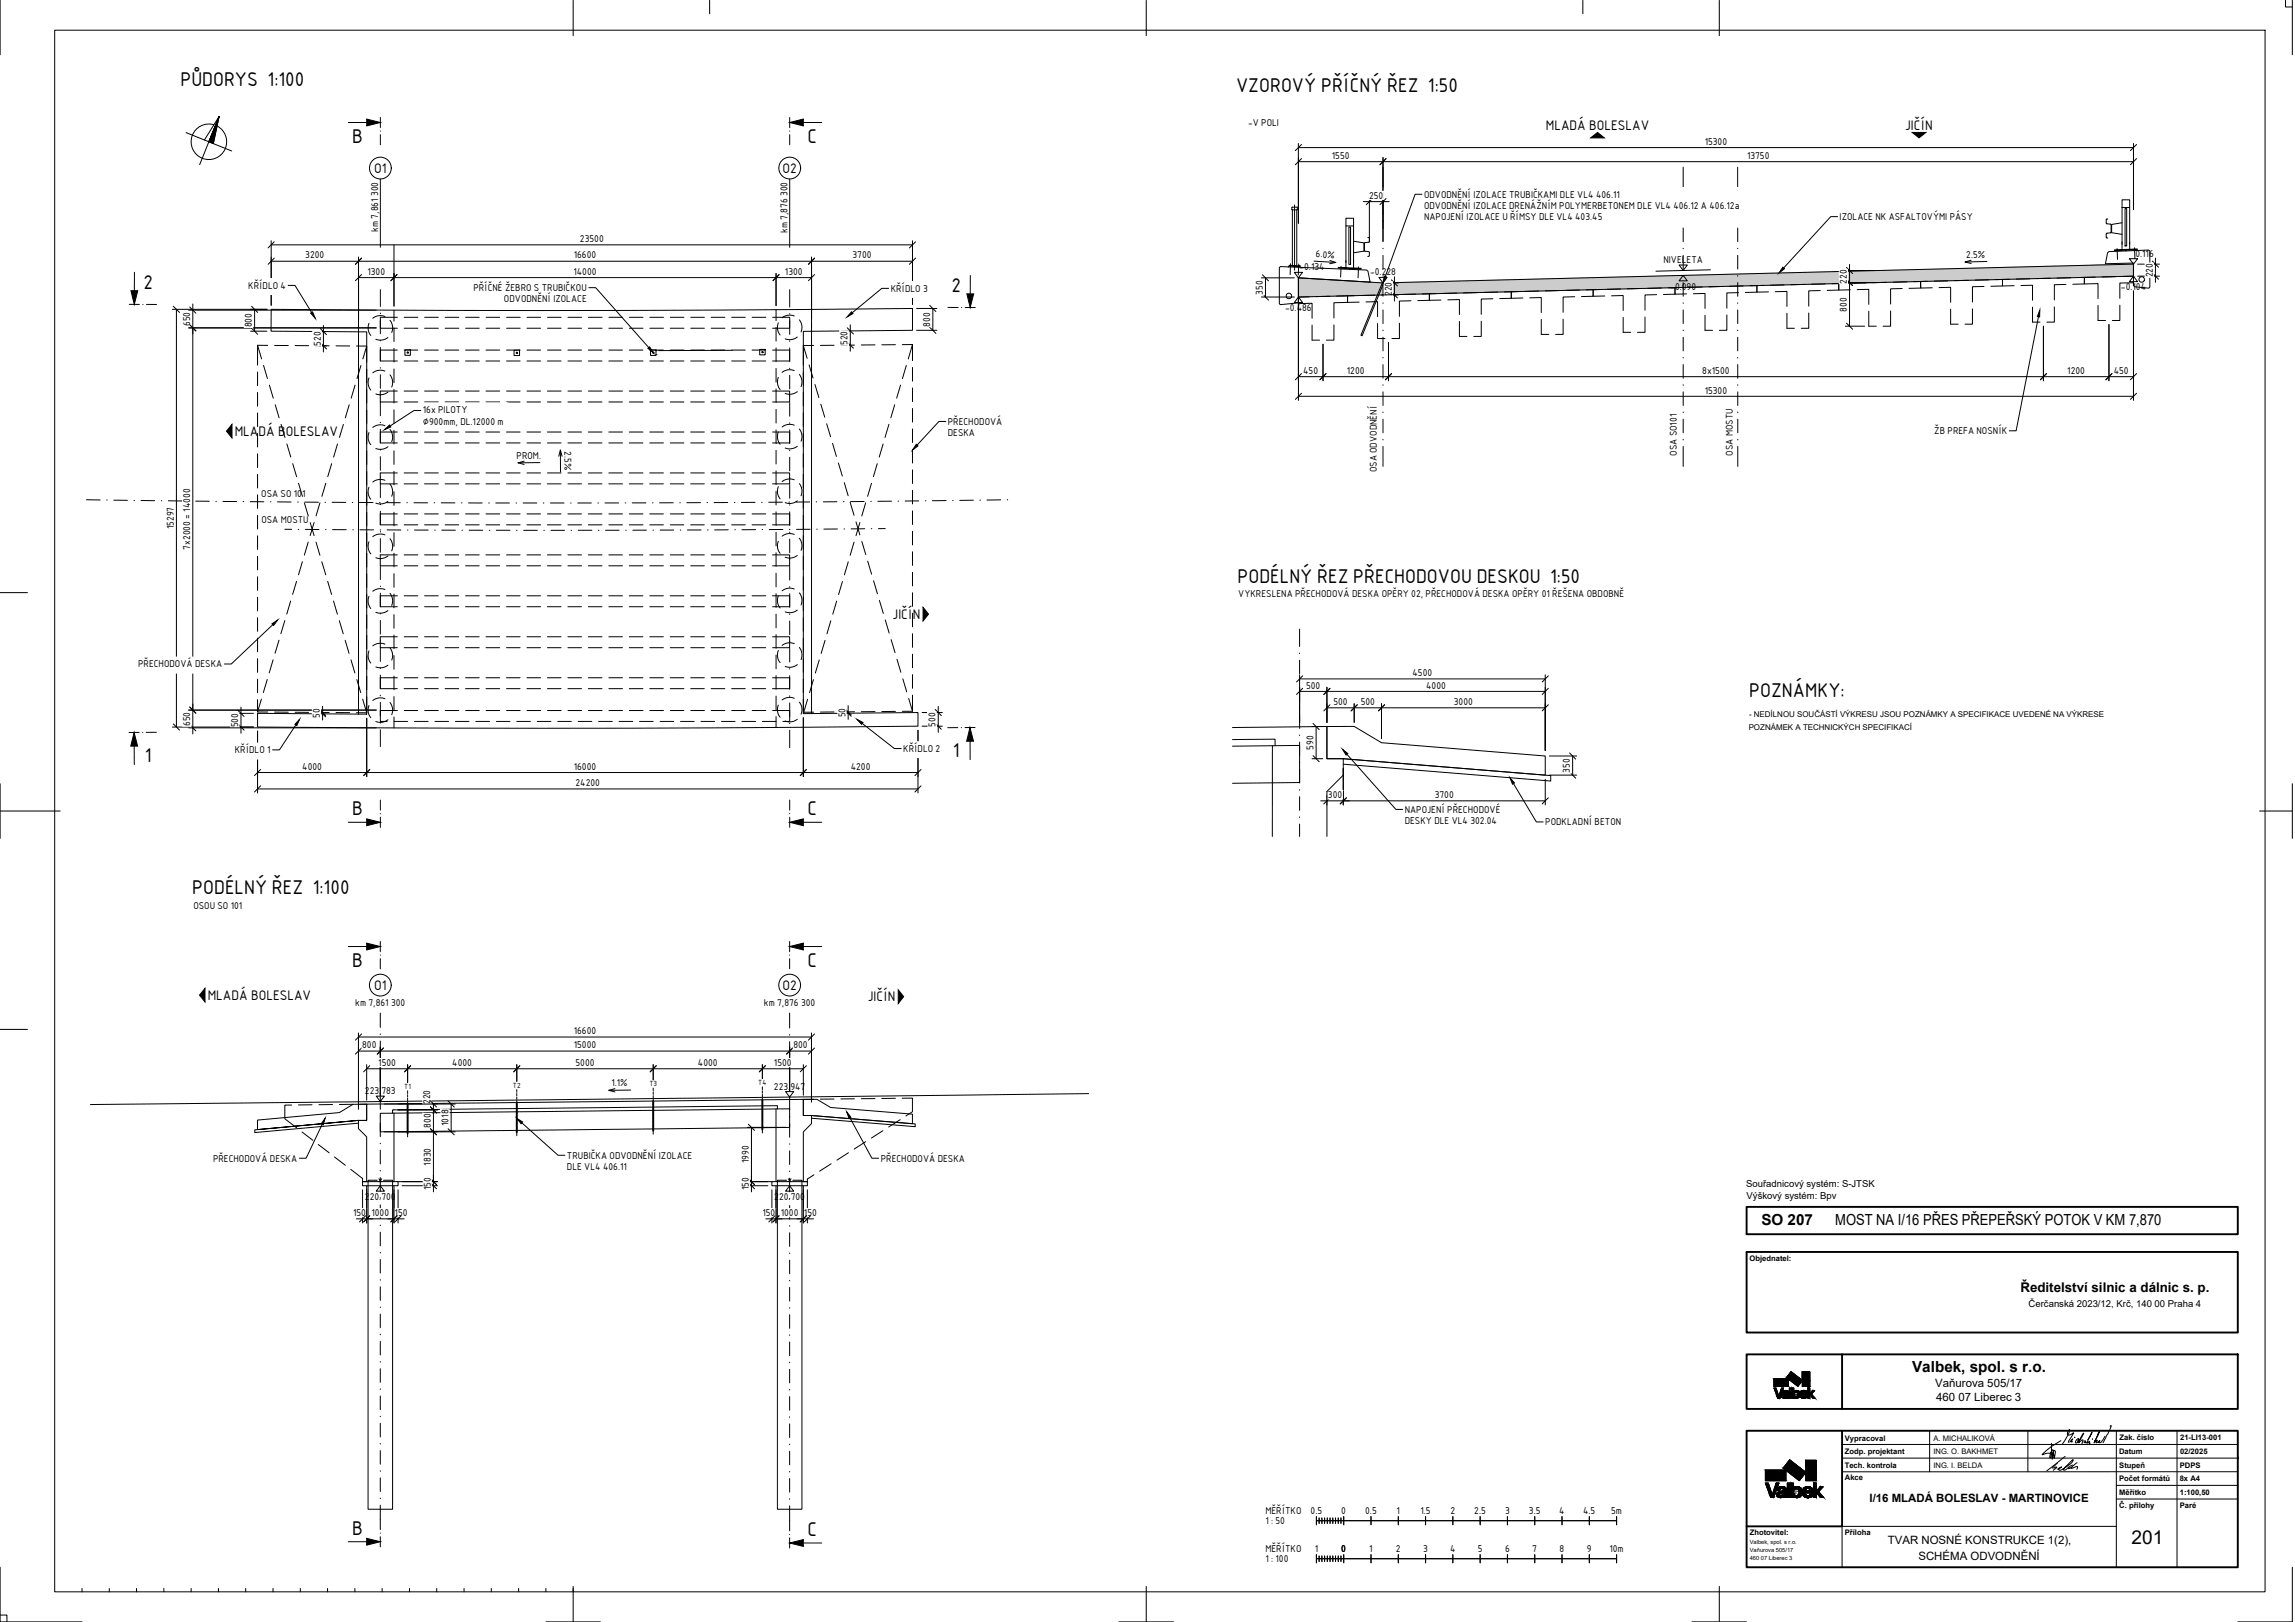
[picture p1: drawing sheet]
<svg xmlns="http://www.w3.org/2000/svg" width="841mm" height="594mm" viewBox="0 0 841 594" stroke-linecap="round" stroke-linejoin="round" font-family="sans-serif">
<defs><g id="words">
<g font-size="7">
<text x="66.1" y="31.6">PŮDORYS 1:100</text>
<text x="452.9" y="33.6">VZOROVÝ PŘÍČNÝ ŘEZ 1:50</text>
<text x="129.1" y="52.4">B</text>
<text x="296" y="52.4">C</text>
<text x="52.6" y="105.7">2</text>
<text x="348.7" y="106.8">2</text>
<text x="453.5" y="213.4">PODÉLNÝ ŘEZ PŘECHODOVOU DESKOU 1:50</text>
<text x="641" y="255.3">POZNÁMKY:</text>
<text x="53" y="279.1">1</text>
<text x="349.2" y="277.3">1</text>
<text x="129.1" y="298.6">B</text>
<text x="296" y="298.6">C</text>
<text x="70.5" y="327.5">PODÉLNÝ ŘEZ 1:100</text>
<text x="129.1" y="354.3">B</text>
<text x="295.9" y="354.3">C</text>
<text x="129.1" y="562.1">B</text>
<text x="295.9" y="562.6">C</text>
<text x="781.1" y="565.7">201</text>
</g>
<g font-size="5.6">
<text x="645.5" y="448.7">SO 207</text>
<text x="672.5" y="448.8">MOST NA I/16 PŘES PŘEPEŘSKÝ POTOK V KM 7,870</text>
<text x="700.7" y="502.4">Valbek, spol. s r.o.</text>
</g>
<g font-size="4.9">
<text x="566.5" y="47.4">MLADÁ BOLESLAV</text>
<text x="698.2" y="47.4">JIČÍN</text>
<text x="137.1" y="63.3">O1</text>
<text x="286.8" y="63.3">O2</text>
<text x="86" y="159.7">MLADÁ BOLESLAV</text>
<text x="327.1" y="226.7">JIČÍN</text>
<text x="137.1" y="362.6">O1</text>
<text x="286.7" y="362.6">O2</text>
<text x="76.1" y="366.2">MLADÁ BOLESLAV</text>
<text x="318" y="366.8">JIČÍN</text>
<text x="740.4" y="473.2">Ředitelství silnic a dálnic s. p.</text>
</g>
<g font-size="4.2">
<text x="709.2" y="508">Vaňurova 505/17</text>
<text x="709.5" y="513.1">460 07 Liberec 3</text>
<text x="685.1" y="550.1">I/16 MLADÁ BOLESLAV - MARTINOVICE</text>
<text x="691.8" y="565.5">TVAR NOSNÉ KONSTRUKCE 1(2),</text>
<text x="703" y="571.3">SCHÉMA ODVODNĚNÍ</text>
</g>
<g font-size="3.5">
<text x="457.3" y="46">-V POLI</text>
<text x="624.7" y="53.1">15300</text>
<text x="488.1" y="58.2">1550</text>
<text x="640.2" y="58.2">13750</text>
<text x="501.7" y="72.8">250</text>
<text x="521.8" y="72.4">ODVODNĚNÍ IZOLACE TRUBIČKAMI DLE VL4 406.11</text>
<text x="521.8" y="76.6">ODVODNĚNÍ IZOLACE DRENÁŽNÍM POLYMERBETONEM DLE VL4 406.12 A 406.12a</text>
<text x="521.8" y="80.7">NAPOJENÍ IZOLACE U ŘÍMSY DLE VL4 403.45</text>
<text x="674.2" y="80.6">IZOLACE NK ASFALTOVÝMI PÁSY</text>
<text x="138.6" y="84.9" transform="rotate(-90 138.6 84.9)">km 7,861 300</text>
<text x="212.5" y="88.7">23500</text>
<text x="288.6" y="85.4" transform="rotate(-90 288.6 85.4)">km 7,876 300</text>
<text x="111.9" y="94.7">3200</text>
<text x="210.3" y="94.7">16600</text>
<text x="312.4" y="94.7">3700</text>
<text x="482.1" y="94.2" transform="rotate(3 482.1 94.2)">6.0%</text>
<text x="720.6" y="94.5" transform="rotate(-1 720.6 94.5)">2.5%</text>
<text x="782.5" y="94">0.116</text>
<text x="134.6" y="100.7">1300</text>
<text x="210.1" y="100.7">14000</text>
<text x="287.7" y="100.7">1300</text>
<text x="476.2" y="99">-0.134</text>
<text x="502.1" y="100.9">-0.228</text>
<text x="609.6" y="96.3">NIVELETA</text>
<text x="788.9" y="101.6" transform="rotate(-90 788.9 101.6)">220</text>
<text x="91" y="105.8">KŘÍDLO 4</text>
<text x="173.5" y="106.6">PŘÍČNÉ ŽEBRO S TRUBIČKOU</text>
<text x="326.4" y="106.9">KŘÍDLO 3</text>
<text x="462.7" y="107.9" transform="rotate(-90 462.7 107.9)">350</text>
<text x="612.1" y="106.1">-0.090</text>
<text x="676.8" y="103.9" transform="rotate(-90 676.8 103.9)">220</text>
<text x="777.2" y="106.4">-0.104</text>
<text x="184.7" y="110.8">ODVODNĚNÍ IZOLACE</text>
<text x="510" y="108.5" transform="rotate(-90 510 108.5)">220</text>
<text x="69.7" y="119.5" transform="rotate(-90 69.7 119.5)">650</text>
<text x="92.3" y="119.9" transform="rotate(-90 92.3 119.9)">800</text>
<text x="340.8" y="119.6" transform="rotate(-90 340.8 119.6)">800</text>
<text x="470.9" y="114">-0.486</text>
<text x="676.8" y="114.1" transform="rotate(-90 676.8 114.1)">800</text>
<text x="117.5" y="126.7" transform="rotate(-90 117.5 126.7)">520</text>
<text x="310.6" y="126.4" transform="rotate(-90 310.6 126.4)">520</text>
<text x="477.6" y="137">450</text>
<text x="493.6" y="137">1200</text>
<text x="623.8" y="137">8x1500</text>
<text x="757.6" y="137">1200</text>
<text x="774.6" y="137">450</text>
<text x="624.7" y="144.2">15300</text>
<text x="155" y="151.4">16x PILOTY</text>
<text x="155" y="155.5">∅900mm, DL.12000 m</text>
<text x="347.3" y="155.6">PŘECHODOVÁ</text>
<text x="347.3" y="159.8">DESKA</text>
<text x="708.9" y="159">ŽB PREFA NOSNÍK</text>
<text x="206.8" y="165.3" transform="rotate(90 206.8 165.3)">2.5%</text>
<text x="614.5" y="167" transform="rotate(-90 614.5 167)">OSA SO101</text>
<text x="635" y="166.9" transform="rotate(-90 635 166.9)">OSA MOSTU</text>
<text x="189.3" y="168.1" transform="rotate(-1 189.3 168.1)">PROM.</text>
<text x="504.5" y="173" transform="rotate(-90 504.5 173)">OSA ODVODNĚNÍ</text>
<text x="95.7" y="181.9">OSA SO 101</text>
<text x="95.8" y="191.7">OSA MOSTU</text>
<text x="63.6" y="193.9" transform="rotate(-90 63.6 193.9)">15297</text>
<text x="69.7" y="201.3" transform="rotate(-90 69.7 201.3)">7x2000 = 14000</text>
<text x="453.8" y="218.7">VYKRESLENA PŘECHODOVÁ DESKA OPĚRY 02, PŘECHODOVÁ DESKA OPĚRY 01 ŘEŠENA OBDOBNĚ</text>
<text x="50.6" y="244.4">PŘECHODOVÁ DESKA</text>
<text x="517.6" y="247.6">4500</text>
<text x="478.6" y="252.2">500</text>
<text x="522.6" y="252.2">4000</text>
<text x="117.2" y="262.9" transform="rotate(-90 117.2 262.9)">50</text>
<text x="309.8" y="262.7" transform="rotate(-90 309.8 262.7)">50</text>
<text x="488.6" y="258.2">500</text>
<text x="498.6" y="258.2">500</text>
<text x="532.8" y="258.2">3000</text>
<text x="69.7" y="266" transform="rotate(-90 69.7 266)">650</text>
<text x="87.3" y="266.4" transform="rotate(-90 87.3 266.4)">500</text>
<text x="342.8" y="266.1" transform="rotate(-90 342.8 266.1)">500</text>
<text x="86" y="275.9">KŘÍDLO 1</text>
<text x="331" y="275.4">KŘÍDLO 2</text>
<text x="481.3" y="274.6" transform="rotate(-90 481.3 274.6)">590</text>
<text x="110.8" y="282">4000</text>
<text x="210.3" y="282">16000</text>
<text x="311.8" y="282">4200</text>
<text x="210.9" y="287.9">24200</text>
<text x="575.3" y="283" transform="rotate(-90 575.3 283)">350</text>
<text x="486.6" y="292.3">300</text>
<text x="525.8" y="292.3">3700</text>
<text x="514.8" y="297.7">NAPOJENÍ PŘECHODOVÉ</text>
<text x="514.8" y="301.9">DESKY DLE VL4 302.04</text>
<text x="566.3" y="302.3">PODKLADNÍ BETON</text>
<text x="70.9" y="333">OSOU SO 101</text>
<text x="130.2" y="368.3">km 7,861 300</text>
<text x="280" y="368.3">km 7,876 300</text>
<text x="132.7" y="384">800</text>
<text x="210.2" y="384">15000</text>
<text x="210.2" y="378.8">16600</text>
<text x="290.7" y="384">800</text>
<text x="138.6" y="390.5">1500</text>
<text x="165.8" y="390.5">4000</text>
<text x="210.9" y="390.5">5000</text>
<text x="255.8" y="390.5">4000</text>
<text x="283.6" y="390.5">1500</text>
<text x="133.8" y="400.7">223.783</text>
<text x="224.1" y="397.9" transform="rotate(-1 224.1 397.9)">1.1%</text>
<text x="283.6" y="399.1">223.947</text>
<text x="157.7" y="404.4" transform="rotate(-90 157.7 404.4)">220</text>
<text x="157.8" y="413.1" transform="rotate(-90 157.8 413.1)">800</text>
<text x="164.3" y="412.4" transform="rotate(-90 164.3 412.4)">1018</text>
<text x="78.1" y="425.5">PŘECHODOVÁ DESKA</text>
<text x="207.8" y="424.4">TRUBIČKA ODVODNĚNÍ IZOLACE</text>
<text x="322.8" y="425.5">PŘECHODOVÁ DESKA</text>
<text x="157.8" y="426.9" transform="rotate(-90 157.8 426.9)">1830</text>
<text x="207.8" y="428.6">DLE VL4 406.11</text>
<text x="274.4" y="426.1" transform="rotate(-90 274.4 426.1)">1990</text>
<text x="157.8" y="435.9" transform="rotate(-90 157.8 435.9)">150</text>
<text x="274.4" y="435.9" transform="rotate(-90 274.4 435.9)">150</text>
<text x="639.9" y="434.9">Souřadnicový systém: S-JTSK</text>
<text x="133.8" y="439.5">220.700</text>
<text x="283.8" y="439.5">220.700</text>
<text x="640" y="439.1">Výškový systém: Bpv</text>
<text x="129.4" y="445.4">150</text>
<text x="136.1" y="445.4">1000</text>
<text x="144.6" y="445.4">150</text>
<text x="279.4" y="445.4">150</text>
<text x="286.1" y="445.4">1000</text>
<text x="294.6" y="445.4">150</text>
<text x="743.4" y="478.8">Čerčanská 2023/12, Krč, 140 00 Praha 4</text>
<text x="463.7" y="554.5">MĚŘÍTKO</text>
<text x="480.3" y="554.5">0.5</text>
<text x="491.5" y="554.5">0</text>
<text x="500.3" y="554.5">0.5</text>
<text x="511.8" y="554.5">1</text>
<text x="520.5" y="554.5">1.5</text>
<text x="531.5" y="554.5">2</text>
<text x="540.3" y="554.5">2.5</text>
<text x="551.5" y="554.5">3</text>
<text x="560.3" y="554.5">3.5</text>
<text x="571.4" y="554.5">4</text>
<text x="580.2" y="554.5">4.5</text>
<text x="590.4" y="554.5">5m</text>
<text x="463.7" y="558.2">1 : 50</text>
<text x="463.7" y="568.4">MĚŘÍTKO</text>
<text x="481.8" y="568.4">1</text>
<text x="491.5" y="568.4">0</text>
<text x="501.8" y="568.4">1</text>
<text x="511.5" y="568.4">2</text>
<text x="521.5" y="568.4">3</text>
<text x="531.4" y="568.4">4</text>
<text x="541.5" y="568.4">5</text>
<text x="551.5" y="568.4">6</text>
<text x="561.5" y="568.4">7</text>
<text x="571.5" y="568.4">8</text>
<text x="581.5" y="568.4">9</text>
<text x="589.8" y="568.4">10m</text>
<text x="463.7" y="572.1">1 : 100</text>
</g>
<g font-size="2.9">
<text x="640.9" y="262.7">- NEDÍLNOU SOUČÁSTÍ VÝKRESU JSOU POZNÁMKY A SPECIFIKACE UVEDENÉ NA VÝKRESE</text>
<text x="640.8" y="267.4">POZNÁMEK A TECHNICKÝCH SPECIFIKACÍ</text>
</g>
<g font-size="2.8">
<text x="641.1" y="461.7">Objednatel:</text>
<text x="676.1" y="527.6">Vypracoval</text>
<text x="708.5" y="527.7">A. MICHALIKOVÁ</text>
<text x="776.7" y="527.6">Zak. číslo</text>
<text x="798.9" y="527.6">21-LI13-001</text>
<text x="676.1" y="532.6">Zodp. projektant</text>
<text x="708.5" y="532.6">ING. O. BAKHMET</text>
<text x="776.5" y="532.6">Datum</text>
<text x="798.9" y="532.5">02/2025</text>
<text x="676" y="537.6">Tech. kontrola</text>
<text x="708.5" y="537.6">ING. I. BELDA</text>
<text x="776.6" y="537.6">Stupeň</text>
<text x="798.8" y="537.6">PDPS</text>
<text x="676.1" y="542.2">Akce</text>
<text x="776.5" y="542.6">Počet formátů</text>
<text x="798.8" y="542.6">8x A4</text>
<text x="776.6" y="547.6">Měřítko</text>
<text x="798.8" y="547.6">1:100,50</text>
<text x="776.6" y="552.2">Č. přílohy</text>
<text x="798.8" y="552.2">Paré</text>
<text x="641.2" y="562.2">Zhotovitel:</text>
<text x="676" y="562.2">Příloha</text>
</g>
<g font-size="2.6">
<text x="148.1" y="398.8">T1</text>
<text x="188" y="398.3">T2</text>
<text x="238" y="397.8">T3</text>
<text x="277.9" y="397.3">T4</text>
</g>
<g font-size="2.1">
<text x="641.2" y="565.5">Valbek, spol. s r.o.</text>
<text x="641.2" y="568.6">Vaňurova 505/17</text>
<text x="641.2" y="571.5">460 07 Liberec 3</text>
</g>
</g></defs>
<g fill="none" stroke="#000" stroke-width=".37">
<path d="M0 .1v20M20 11.1h810.1v571.9h-810.1zM210 .1v13M260.1 .1v5M420.1 .1v13M580.1 .1v5M630 .1v13M837.5 .1v2.5h2.5M840 .1v20M68.2 48.6l8.3 3.3-3.3 8.4M74.9 51.3l5.4-8.6-3.8 9.2 3.8-9.2-2.1 9.9M76.5 51.9l8.4 3.4"/>
<path d="M78.4 45.7a6.5 6.5 0 0 0-8.3 7.3 6.5 6.5 0 0 0 10.3 4.2 6.5 6.5 0 0 0-.9-11.1M127.6 44.9h6.8M139.4 43v3.7M139.4 48v.1M139.4 49.3v3.7M289.4 43v3.7M289.4 48v.1M289.4 49.3v3.7M294.4 44.9h6.7M475.8 52.5v29.3M475.8 59.2h306M475.8 54.1h306"/>
<path d="M476.9 58.1l-2.2 2.2M476.9 52.9l-2.2 2.3M506.8 57.7v30.8M507.9 58.1l-2.2 2.2M781.8 52.5v24.2M783 58.1l-2.3 2.2M783 52.9l-2.3 2.3M139.4 65.6v25M289.4 65.6v25M473.4 76v.7M473.4 76h2M473.6 76.9v20.3"/>
<path d="M474.4 75v24M475.2 76.9v20.4M475.4 76l-.1 .9-1.9-.2M493.2 79.9h2.8v2.9h-2.8zM499.6 73.8h9.5M501.8 72.3v16.3M502.9 72.7l-2.2 2.3M507.9 72.7l-2.2 2.3M521.1 71.2h-2.5l-10.9 30.1M616.8 61.2v7.3M616.8 70.9v.2M616.8 73.5v5"/>
<path d="M636.8 61.2v7.3M636.8 70.9v.2M636.8 73.5v5M673.4 79.3h-2.5l-17.3 18.9M777.6 73.2h2.8v2.8h-2.8zM777.6 76v15.4M778.7 76.4h.6v13.7h-.6zM780.4 76v15.3M49.3 99.7l-.1 6.8M99.4 88.2v23.6M99.4 95.7h235M99.4 89.7h235"/>
<path d="M100.5 94.5l-2.2 2.3M100.5 88.6l-2.2 2.2M131.4 94.2v167.4M132.5 94.5l-2.2 2.3M144.4 89.7v12M297.4 94.2v167.2M298.5 94.5l-2.2 2.3M334.4 88.2v23.3M335.5 94.5l-2.2 2.3M335.5 88.6l-2.2 2.2M468.8 98l.4-.4 31.6 1.3 .5 .4 .8 4-26.3-1.5v8.7l-.4 .5-6.2 .6-.4-.4zM472.4 97.5l-.3 .3"/>
<path d="M472.4 97.2l4 .2v.3l-4-.2zM472.9 96.6l-.1 4M474.3 99.8h3l-1.5 2zM475.9 96.7l-.1 4M476.4 97.7l.3 .3M481.5 95.6l8 .5M487.3 95.4l2.2 .7-2.2 .5M490.4 97.9l8.4 .4v.2l-8.4-.3zM491.4 97.5l-.1 4M493.2 82.8v15.2M494.3 83.1h.6v13.7h-.6zM494.6 98.4v.3"/>
<path d="M496 88.3l3.8 .7v3l-3.8 .6M496 82.8v15.4M497.8 97.8l-.1 4M500 89.1l.1 2.8 1.4 .3M501.2 86.9l.3 .1M501.5 88.7l-1.5 .4M501.5 93.9l-.3 .1M501.5 92.2l.3 .3M501.6 87l.2 .3M501.8 92.5v1.1l-.2 .3M501.8 88.4l-.3 .3M506.8 90.9v.2"/>
<path d="M506.8 93.5v5M615.3 97.1h3l-1.5 2zM616.8 80.9v.2M616.8 83.5v5M616.8 90.9v.2M616.8 93.5v5M626.8 98.8l-20 .5M636.8 80.9v.2M636.8 83.5v5M636.8 90.9v.2M636.8 93.5v5M676.3 99.1h11"/>
<path d="M676.7 98l2.2 2.2M677.8 96.8v8.9M722.3 95.3l-2.2 .7 2.3 .5M728.1 95.8l-8 .2M772.4 92.6l.4-.4 14.6-.6 .4 .4v13.2l-.4 .4-5.2-.6-.4-.4v-8.3l-10.3 .3zM772.4 80.2l-.5 .2v1.4l1.7 .5v2.9l-1.7 .4v1.4l.5 .2M774.8 91.5l8.4-.3v.3l-8.4 .3zM775.8 91l.2 4M777.6 81.6l-3.8 .6v3l3.8 .6M779 91.6v.3M780.3 94.8h3l-1.5 1.9zM782.2 90.8l.2 4"/>
<path d="M783.3 96.7h8.1M788.8 95.6l2.2 2.3M789.9 94.5v8.9M47.4 111.5h3.7M52.3 111.5h.1M53.7 111.5h3.7M63.2 113.3h34.7M63.5 112.2l2.3 2.2M64.6 113.3v153M69.2 113.6h68.7M69.5 112.5l2.3 2.2M69.5 119l2.3 2.2"/>
<path d="M70.7 111.3v11M92.2 112.2l2.2 2.2M93.3 113.3v8M99.4 113.3l67 .4h64l104-.7v8l-40 .4v140l42-.4v5l-106 .7-136-.4v-5l40 .3v-140l-35.1-.3zM105.6 104.5h2.5l6.1 9.9M118.5 119.2v9.7M131.4 101.7h166M132.5 100.6l-2.2 2.2M135.2 118.4a4.4 4.4 0 0 0 .7 4.5M139.4 106.1v6.2M139.4 114.7v.2M139.4 117.3v5"/>
<path d="M141.1 115.9a4.4 4.4 0 0 0-4.5 .7M142.9 117.3a4.4 4.4 0 0 1 .7 4.5M144.4 100.2v11.9M144.4 113.6v4M145.5 100.6l-2.2 2.2M145.6 116.2h-6.2v4h6.2M148.1 116.2h5M155.6 116.2h5M163.1 116.2h5M170.6 116.2h5M178.1 116.2h5M185.6 116.2h5"/>
<path d="M193.1 116.2h5M200.6 116.2h5M208.1 116.2h5M215.6 116.2h5M215.8 105.4h2.5l19.4 21.9M223.1 116.2h5M230.6 116.2h5M238.1 116.2h5M245.6 116.2h5M253.1 116.2h5M260.6 116.2h5M268.1 116.2h5"/>
<path d="M275.6 116.2h5M283.1 116.2h6.3v4h-6.3M284.4 100.2v11.7M284.4 113.4v4M284.4 119.9v5M285.2 118.3a4.4 4.4 0 0 0 .7 4.4M285.5 100.6l-2.2 2.2M289.4 106.1v6.4M289.4 114.9v.2M289.4 117.5v5M291.1 115.8a4.4 4.4 0 0 0-4.5 .6M292.9 117.2a4.4 4.4 0 0 1 .7 4.4"/>
<path d="M298.5 100.6l-2.2 2.2M311.6 118.9v9.7M325.6 105.6h-2.4l-10.9 8.9M335.9 113h7.4M340.7 111.9l2.3 2.2M340.7 119.9l2.3 2.2M341.8 113v8M347.4 112.6h3.7M352.3 112.6h.1M353.7 112.6h3.7M355.6 100.9v6.7M462.2 101.8h12.1"/>
<path d="M462.2 108.8h12.1M462.6 100.6l2.3 2.3M462.6 107.7l2.3 2.2M463.7 101.8v7M475.8 101.8l31 1.8 275-6.9v4.4l-306 7.7zM475.8 108.8l1.5 2h-3zM475.8 110.3v36.4M479.8 108.7l-4 .1v2.4l5-.1v5.5M480.8 119.1v5.5h2.8M487.3 108.5l-5 .1M488.8 119v5.6h-2.7M489.8 108.5l4-.2v2.5l-5 .1v5.6"/>
<path d="M496.3 108.3h-2.5v2.5l4.3-.1M500.6 110.6l4.2-.1v5.5M503.8 108.1l-5 .1M504.8 118.5v5.5h2.8M505.3 101.6h3l-1.5 2zM506.6 103.6l-7.9 19.2 .5 .2 7.8-19.3M506.8 100.9v.2M506.8 103.5v5M506.8 110.9v.2M506.8 113.5v5M508.3 103.6h4.2M508.3 108h4.2"/>
<path d="M509.9 102.5l2.2 2.2M509.9 106.9l2.2 2.2M511 101.4v8.9M511.3 107.9l-5 .1M512.8 118.4v5.6h-2.7M517.1 110.2l-4.3 .1v5.6M518.8 107.7l-5 .2M521.3 107.7l2.5-.1v2.4l-4.2 .1M526.3 107.5l-2.5 .1v2.4l4.3-.1M530.6 109.8l4.2-.1v5.5M533.8 107.4l-5 .1M534.8 117.7v5.5h2.8"/>
<path d="M541.3 107.2l-5 .1M542.8 117.6v5.6h-2.7M547.1 109.4l-4.3 .1v5.6M548.8 107l-5 .1M551.3 106.9h2.5v2.4l-4.2 .1M556.3 106.8l-2.5 .1v2.4l4.3-.2M560.6 109.1l4.2-.1v5.5M563.8 106.6l-5 .1M564.8 117v5.5h2.8M571.3 106.4l-5 .1M572.8 116.9v5.6h-2.7M577.1 108.7l-4.3 .1v5.6"/>
<path d="M578.8 106.2l-5 .2M581.3 106.2l2.5-.1v2.4l-4.2 .1M586.3 106l-2.5 .1v2.4l4.3-.1M590.6 108.3l4.2-.1v5.5M593.8 105.8l-5 .2M594.8 116.2v5.5h2.8M601.3 105.7l-5 .1M602.8 116.1v5.6h-2.7M607.1 107.9l-4.3 .1v5.6M608.8 105.5l-5 .1M611.3 105.4h2.5v2.4l-4.2 .1M616.3 105.3l-2.5 .1v2.4l4.3-.2"/>
<path d="M616.8 100.9l1.5 2h-3zM616.8 100.9v.2M616.8 103.5v5M616.8 110.9v.2M616.8 113.5v5M620.6 107.6l4.2-.1v5.5M623.8 105.1l-5 .1M624.8 115.5v5.5h2.8M631.3 104.9l-5 .1M632.8 115.4v5.6h-2.7M636.8 100.9v.2M636.8 103.5v5"/>
<path d="M636.8 110.9v.2M636.8 113.5v5M637.1 107.2l-4.3 .1v5.6M638.8 104.7l-5 .2M641.3 104.7l2.5-.1v2.4l-4.2 .1M646.3 104.5l-2.5 .1v2.4l4.3-.1M650.6 106.8l4.2-.1v5.5M653.8 104.3l-5 .2M654.8 114.7v5.5h2.8M661.3 104.2l-5 .1M662.8 114.6v5.6h-2.7M667.1 106.4l-4.3 .1v5.6"/>
<path d="M668.8 104l-5 .1M671.3 103.9h2.5v2.3l-4.2 .2M676.3 103.5h11M676.3 119.5h7M676.3 103.8l-2.5 .1v2.3l4.3-.1M676.7 102.4l2.2 2.2M676.7 118.4l2.2 2.2M677.8 103.5v16M680.6 106.1l4.2-.1v5.5M683.8 103.6l-5 .1M684.8 114v5.5h2.8M691.3 103.4l-5 .1"/>
<path d="M692.8 113.9v5.6h-2.7M697.1 105.7l-4.3 .1v5.6M698.8 103.2l-5 .1M701.3 103.2l2.5-.1v2.4l-4.2 .1M706.3 103l-2.5 .1v2.4l4.3-.1M710.6 105.3l4.2-.1v5.5M713.8 102.9l-5 .1M714.8 113.2v5.5h2.8M721.3 102.7l-5 .1M722.8 113.1v5.6h-2.7M727.1 104.9l-4.3 .1v5.6M728.8 102.5l-5 .1"/>
<path d="M731.3 102.4h2.5v2.3l-4.2 .2M736.3 102.3l-2.5 .1v2.3l4.3-.1M740.6 104.6l4.2-.1v5.5M743.8 102.1l-5 .1M744.8 112.5v5.5h2.8M747 116l-8.2 41.8h-2.5M748.8 119.5v20M751.3 101.9l-5 .1M752.8 112.4v5.6h-2.7M757.1 104.2l-4.3 .1v5.6M758.8 101.7l-5 .1M761.3 101.7l2.5-.1v2.4l-4.2 .1"/>
<path d="M767.8 101.5l-4 .1v2.4l5-.1v5.5M768.8 111.9v5.5h2.8M772.8 118.9v20.6M775.3 101.3l-5 .1M776.8 111.8v5.6h-2.7M777.8 101.3l4-.2v2.5l-5 .1v5.6M781.8 101.1l1.5 2.1h-3zM781.8 106.5v40.2M783.3 101.1h8.1M788.8 100l2.2 2.3M69.2 120.1h68.7M70.7 120.1v140"/>
<path d="M91.8 121.3h6M92.2 120.2l2.2 2.2M94.4 136.2v5M94.4 126.5l1.5 5M96.6 133.9l1.4 4.8M98.1 126.5h-3.7v7.2M100.6 126.5h5M108.1 126.6h5M115.6 126.6l5 .1M117 121.5h2.4M117 126.7h2.7M117.4 120.3l2.3 2.3"/>
<path d="M117.4 125.5l2.3 2.3M123.1 126.7h5M130.6 126.7l3.8 .1v5.9M132.3 133.9l-1.5 4.8M134.4 135.2v5M134.4 126.8l-1.4 4.7M135.2 138.4a4.4 4.4 0 0 0 .7 4.5M139.4 124.7v.2M139.4 127.2v5.1M139.4 134.7v.1M139.4 137.3v5M141.1 135.9a4.4 4.4 0 0 0-4.5 .7"/>
<path d="M142.2 123.6a4.4 4.4 0 0 1-4.5 .7M142.9 137.3a4.4 4.4 0 0 1 .7 4.5M144.4 120.1v5M144.4 127.6v5M144.4 135.1v5M145.6 128.2h-6.2v4h6.2M148.1 128.2h5M148.1 132.2h5M148.1 120.2h5M148.4 128.1h2v2h-2zM155.6 128.2h5M155.6 132.2h5"/>
<path d="M155.6 120.2h5M163.1 128.2h5M163.1 132.2h5M163.1 120.2h5M170.6 128.2h5M170.6 132.2h5M170.6 120.2h5M178.1 128.2h5M178.1 132.2h5M178.1 120.2h5M185.6 128.2h5M185.6 132.2h5"/>
<path d="M185.6 120.2h5M188.4 128.2h2v2h-2zM193.1 128.2h5M193.1 132.2h5M193.1 120.2h5M200.6 128.2h5M200.6 132.2h5M200.6 120.2h5M208.1 128.2h5M208.1 132.2h5M208.1 120.2h5M215.6 128.2h5"/>
<path d="M215.6 132.2h5M215.6 120.2h5M223.1 128.2h5M223.1 132.2h5M223.1 120.2h5M230.6 128.2h5M230.6 132.2h5M230.6 120.2h5M238.1 128.2h5M238.1 132.2h5M238.1 120.2h5M238.4 128.2h2v2h-2z"/>
<path d="M240.4 128.4h.1M240.4 129.9h.1M245.6 128.2h5M245.6 132.2h5M245.6 120.2h5M253.1 128.2h5M253.1 132.2h5M253.1 120.2h5M260.6 128.2h5M260.6 132.2h5M260.6 120.2h5M268.1 128.2h5"/>
<path d="M268.1 132.2h5M268.1 120.2h5M268.4 128.3l-27 .1M275.6 128.2h5M275.6 132.2h5M275.6 120.2h5M278.4 128h2v2h-2zM283.1 128.2h6.3v4h-6.3M284.4 127.4v5.1M284.4 135v4.9M285.2 138.2a4.4 4.4 0 0 0 .7 4.5M289.4 124.9v.2"/>
<path d="M289.4 127.5v5M289.4 134.9v.2M289.4 137.5v5M291.1 135.8a4.4 4.4 0 0 0-4.5 .6M292.2 123.4a4.5 4.5 0 0 1-4.5 .7M292.9 137.1a4.5 4.5 0 0 1 .7 4.5M294.4 136.2v5M294.4 126.6l1.4 4.6M296.5 133.6l1.4 4.8M298.2 126.5l-3.8 .1v7.1M305.6 126.5h-4.9M310.1 121.2h.6"/>
<path d="M310.1 126.4h.8M310.5 120.1l2.2 2.2M310.5 125.3l2.2 2.2M313.1 126.4h-5M320.7 126.3l-5.1 .1M328.1 126.3h-4.9M330.6 126.2h3.8v5.9M332.1 133.9l-1.4 4.8M334.4 134.6v5M334.4 126.2l-1.6 5.3M335.9 121h7.4M475.8 138h306"/>
<path d="M476.9 136.8l-2.2 2.3M484.8 126.1v13.4M485.9 136.8l-2.2 2.3M506.8 120.9v.2M506.8 123.5v5M506.8 130.9v.2M506.8 133.5v5M508.8 125.5v14M509.9 136.8l-2.2 2.3M616.8 120.9v.2M616.8 123.5v5M616.8 130.9v.2"/>
<path d="M616.8 133.5v5M636.8 120.9v.2M636.8 123.5v5M636.8 130.9v.2M636.8 133.5v5M750 136.8l-2.3 2.3M774 136.8l-2.3 2.3M783 136.8l-2.3 2.3M94.4 143.7v5.1M94.4 151.2v5M94.4 158.7v5M98.7 141l1.4 4.8"/>
<path d="M100.9 148.2l1.4 4.8M103 155.4l1.4 4.8M125.8 155.4l-1.4 4.8M128 148.2l-1.5 4.8M130.1 141.1l-1.4 4.8M134.4 142.7v5M134.4 150.2v5M134.4 157.7v5M135.2 158.4a4.4 4.4 0 0 0 .7 4.5M139.4 144.6v.3M139.4 147.2v5M139.4 154.7v.1"/>
<path d="M139.4 157.3v5M141.1 155.9a4.4 4.4 0 0 0-4.5 .7M142.2 143.6a4.4 4.4 0 0 1-4.5 .7M142.9 157.3a4.4 4.4 0 0 1 .7 4.5M144.4 142.6v5M144.4 150.1v5M144.4 157.6v5M145.6 158.2h-6.2v4h6.2M145.6 143.2h-6.2v4h6.2M148.1 158.2h5M148.1 143.2h5M148.1 147.2h5"/>
<path d="M154.2 150.4h-2.5l-8.7 5.6M155.6 158.2h5M155.6 143.2h5M155.6 147.2h5M163.1 158.2h5M163.1 143.2h5M163.1 147.2h5M170.6 158.2h5M170.6 143.2h5M170.6 147.2h5M178.1 158.2h5M178.1 143.2h5"/>
<path d="M178.1 147.2h5M185.6 158.2h5M185.6 143.2h5M185.6 147.2h5M193.1 158.2h5M193.1 143.2h5M193.1 147.2h5M200.6 158.2h5M200.6 143.2h5M200.6 147.2h5M208.1 158.2h5M208.1 143.2h5"/>
<path d="M208.1 147.2h5M215.6 158.2h5M215.6 143.2h5M215.6 147.2h5M223.1 158.2h5M223.1 143.2h5M223.1 147.2h5M230.6 158.2h5M230.6 143.2h5M230.6 147.2h5M238.1 158.2h5M238.1 143.2h5"/>
<path d="M238.1 147.2h5M245.6 158.2h5M245.6 143.2h5M245.6 147.2h5M253.1 158.2h5M253.1 143.2h5M253.1 147.2h5M260.6 158.2h5M260.6 143.2h5M260.6 147.2h5M268.1 158.2h5M268.1 143.2h5"/>
<path d="M268.1 147.2h5M275.6 158.2h5M275.6 143.2h5M275.6 147.2h5M283.1 158.2h6.3v4h-6.3M283.1 143.2h6.3v4h-6.3M284.4 142.4v5M284.4 149.9v5.1M284.4 157.5v4.9M285.2 158.2a4.4 4.4 0 0 0 .7 4.5M289.4 144.9v.2M289.4 147.5v5"/>
<path d="M289.4 154.9v.2M289.4 157.5v5M291.1 155.7a4.5 4.5 0 0 0-4.5 .7M292.2 143.4a4.5 4.5 0 0 1-4.5 .7M292.9 157.1a4.5 4.5 0 0 1 .7 4.5M294.4 143.7v5M294.4 151.2v5M294.4 158.7v5M298.7 140.8l1.4 4.8M300.8 148l1.4 4.8M302.9 155.2l1.5 4.8M325.8 155.4l-1.5 4.8"/>
<path d="M327.9 148.2l-1.4 4.8M330 141l-1.4 4.8M334.4 142.1v5M334.4 149.6v5M334.4 157.1v5M346.6 154.4h-2.5l-8 8.6M475.8 145.2h306M476.9 144l-2.2 2.3M506.8 140.9v.2M506.8 143.5v5M506.8 150.9v.2M506.8 153.5v5"/>
<path d="M616.8 140.9v.2M616.8 143.5v5M616.8 150.9v.2M616.8 153.5v5M636.8 140.9v.2M636.8 143.5v5M636.8 150.9v.2M636.8 153.5v5M783 144l-2.3 2.3M94.4 166.2v5.1M94.4 173.8v4.9M105.1 162.6l1.5 4.8"/>
<path d="M107.3 169.8l1.4 4.8M109.4 177l1.4 4.8M119.4 177l-1.4 4.8M121.5 169.8l-1.4 4.8M123.7 162.6l-1.4 4.8M134.4 165.2v5M134.4 172.7v5M135.2 178.4a4.4 4.4 0 0 0 .7 4.5M139.4 164.6v.3M139.4 167.3v4.9M139.4 174.7v.2M139.4 177.3v5"/>
<path d="M141.1 175.9a4.4 4.4 0 0 0-4.5 .7M142.2 163.6a4.4 4.4 0 0 1-4.5 .7M142.9 177.3a4.4 4.4 0 0 1 .7 4.5M144.4 165.1v5M144.4 172.6v5M145.6 173.2h-6.2v4h6.2M148.1 173.2h5M148.1 177.2h5M148.1 162.2h5M155.6 173.2h5M155.6 177.2h5M155.6 162.2h5"/>
<path d="M163.1 173.2h5M163.1 177.2h5M163.1 162.2h5M170.6 173.2h5M170.6 177.2h5M170.6 162.2h5M178.1 173.2h5M178.1 177.2h5M178.1 162.2h5M185.6 173.2h5M185.6 177.2h5M185.6 162.2h5"/>
<path d="M192.1 168.9l-2.3 .6 2.3 .6M193.1 173.2h5M193.1 177.2h5M193.1 162.2h5M197.8 169.4l-8 .1M200.6 173.2h5M200.6 177.2h5M200.6 162.2h5M204.8 167.1l.6-2.3 .6 2.3M205.4 164.8v8M208.1 173.2h5M208.1 177.2h5"/>
<path d="M208.1 162.2h5M215.6 173.2h5M215.6 177.2h5M215.6 162.2h5M223.1 173.2h5M223.1 177.2h5M223.1 162.2h5M230.6 173.2h5M230.6 177.2h5M230.6 162.2h5M238.1 173.2h5M238.1 177.2h5"/>
<path d="M238.1 162.2h5M245.6 173.2h5M245.6 177.2h5M245.6 162.2h5M253.1 173.2h5M253.1 177.2h5M253.1 162.2h5M260.6 173.2h5M260.6 177.2h5M260.6 162.2h5M268.1 173.2h5M268.1 177.2h5"/>
<path d="M268.1 162.2h5M275.6 173.2h5M275.6 177.2h5M275.6 162.2h5M283.1 173.2h6.3v4h-6.3M284.4 164.9v5M284.4 172.4v5.1M284.4 180v4.9M285.2 178.2a4.4 4.4 0 0 0 .7 4.5M289.4 164.9v.2M289.4 167.5v5M289.4 174.9v.2"/>
<path d="M289.4 177.5v5M291.1 175.7a4.5 4.5 0 0 0-4.5 .7M292.2 163.4a4.5 4.5 0 0 1-4.5 .7M292.9 177.1a4.5 4.5 0 0 1 .7 4.5M294.4 166.2v5M294.4 173.7v5M305.1 162.4l1.4 4.8M307.2 169.6l1.5 4.8M309.4 176.8l1.4 4.8M319.4 177l-1.5 4.8M321.5 169.8l-1.4 4.8M323.6 162.6l-1.4 4.8"/>
<path d="M334.4 164.6v5M334.4 172.1v5M334.4 179.6v5M506.8 160.9v.2M506.8 163.5v7.3M616.8 160.9v.2M616.8 163.5v7.3M636.8 160.9v.2M636.8 163.5v7.3M31.7 183l5 .1M39.1 183.1h.2M41.7 183.2l5 .1"/>
<path d="M49.1 183.3h.2M51.7 183.3l5 .1M59.1 183.4h.2M61.7 183.4l5 .1M69.1 183.5h.2M71.7 183.6h5M79.1 183.6h.2M81.7 183.7h5M89.1 183.7h.2M91.7 183.7l5 .1M94.4 181.2v5M94.4 188.7v5.1"/>
<path d="M94.4 196.3v4.9M99.1 183.8h.2M101.7 183.8l5 .1M104.4 193.9h2.5M109.1 183.9h.2M109.3 193.9h.2M111.5 184.2l1.5 4.8M111.7 183.9l5 .1M111.9 193.9h5M112.9 198.6l-1.4 4.7M113.7 191.4l1.4 4.8M115.1 191.4l-1.4 4.8"/>
<path d="M115.8 198.6l1.4 4.8M117.2 184.2l-1.4 4.8M119.1 184h.2M119.3 194h.2M121.7 184h5M121.9 194h5M129.1 184h.2M129.3 194h.2M131.7 184l5 .1M131.9 194l5 .1M134.4 180.2v5M134.4 187.7v5"/>
<path d="M134.4 195.2v5M135.2 198.4a4.4 4.4 0 0 0 .7 4.5M139.1 184.1h.2M139.3 194.1h.2M139.4 184.7v.2M139.4 187.3v4.9M139.4 194.7v.2M139.4 197.3v5M141.1 195.9a4.4 4.4 0 0 0-4.5 .7M141.7 184.1h5M141.9 194.1h5M142.2 183.6a4.5 4.5 0 0 1-4.5 .7"/>
<path d="M142.9 197.3a4.5 4.5 0 0 1 .7 4.5M144.4 180.1v5M144.4 187.6v5M144.4 195.1v5M145.6 188.2h-6.2v4h6.2M148.1 188.2h5M148.1 192.2h5M149.1 184.1h.2M149.3 194.1h.2M151.7 184.1l5 .1M151.9 194.1l5 .1M155.6 188.2h5"/>
<path d="M155.6 192.2h5M159.1 184.2h.2M159.3 194.2h.2M161.7 184.2h5M161.9 194.2h5M163.1 188.2h5M163.1 192.2h5M169.1 184.2h.2M169.3 194.2h.2M170.6 188.2h5M170.6 192.2h5M171.7 184.2h5"/>
<path d="M171.9 194.2h5M178.1 188.2h5M178.1 192.2h5M179.1 184.2h.2M179.3 194.2h.2M181.7 184.2h5M181.9 194.2h5M185.6 188.2h5M185.6 192.2h5M189.1 184.2h.2M189.3 194.2h.2M191.7 184.2h5"/>
<path d="M191.9 194.2h5M193.1 188.2h5M193.1 192.2h5M199.1 184.2h.2M199.3 194.2h.2M200.6 188.2h5M200.6 192.2h5M201.7 184.2h5M201.9 194.2h5M208.1 188.2h5M208.1 192.2h5M209.1 184.2h.2"/>
<path d="M209.3 194.2h.2M211.7 184.2h5M211.9 194.2h5M215.6 188.2h5M215.6 192.2h5M219.1 184.2h.2M219.3 194.2h.2M221.7 184.2h5M221.9 194.2h5M223.1 188.2h5M223.1 192.2h5M229.1 184.2h.2"/>
<path d="M229.3 194.2h.2M230.6 188.2h5M230.6 192.2h5M231.7 184.2h5M236.9 194.2h-5M238.1 188.2h5M238.1 192.2h5M239.1 184.2h.2M239.3 194.2h.2M245.6 188.2h5M245.6 192.2h5M246.7 184.1l-5 .1"/>
<path d="M246.9 194.1l-5 .1M249.1 184.1h.2M249.3 194.1h.2M251.9 194.1h5M253.1 188.2h5M253.1 192.2h5M256.7 184.1h-5M259.1 184.1h.2M259.3 194.1h.2M260.6 188.2h5M260.6 192.2h5M266.7 184.1h-5"/>
<path d="M266.9 194l-5 .1M268.1 188.2h5M268.1 192.2h5M269.1 184h.2M269.3 194h.2M275.6 188.2h5M275.6 192.2h5M276.7 184h-5M276.9 194h-5M279.1 184h.2M279.3 194h.2M283.1 188.2h6.3v4h-6.3"/>
<path d="M284.4 187.4v5M284.4 194.9v5.1M285.2 198.2a4.3 4.3 0 0 0 .7 4.5M286.7 183.9l-5 .1M286.9 193.9l-5 .1M289.1 183.9h.2M289.3 193.9h.2M289.4 184.9v.2M289.4 187.5v5M289.4 194.9v.2M289.4 197.5v5M291.1 195.7a4.4 4.4 0 0 0-4.5 .7"/>
<path d="M292.2 183.4a4.5 4.5 0 0 1-4.5 .7M292.9 197.1a4.4 4.4 0 0 1 .7 4.5M294.4 181.2v5M294.4 188.7v5M294.4 196.2v5M296.7 183.8l-5 .1M296.9 193.9h-5M299.1 183.8h.2M299.5 193.8h-.2M306.7 183.8h-5M306.9 193.8h-5M309.1 183.7h.2"/>
<path d="M309.3 193.7h.2M311.5 184l1.5 4.7M313 198.6l-1.4 4.8M313.7 191.1l1.4 4.8M315.1 191.4l-1.4 4.8M315.8 198.3l1.5 4.8M316.7 183.7h-5M316.9 193.7h-5M317.2 184.2l-1.4 4.8M319.1 183.6h.2M319.3 193.6h.2M324.4 193.6h-2.5"/>
<path d="M326.7 183.6h-5M329.1 183.6h.2M334.4 187.1v5M334.4 194.6v5M336.7 183.5h-5M339.3 183.4h-.2M346.7 183.3l-5 .1M349.3 183.3h-.2M356.7 183.2l-5 .1M359.3 183.2h-.2M366.7 183.1h-5M369.3 183l-.2 .1"/>
<path d="M0 217.1h10.1M94.4 203.7v5M94.4 211.2v5.1M94.4 218.8v4.9M108.7 212.9l-1.5 4.8M110.8 205.7l-1.4 4.8M117.9 205.8l1.5 4.7M120.1 212.9l1.4 4.8M134.4 202.7v5M134.4 210.2v5M134.4 217.7v5M135.2 218.4a4.4 4.4 0 0 0 .7 4.5"/>
<path d="M139.4 204.7v.2M139.4 207.3v5M139.4 214.7v.2M139.4 217.2v5.1M141.1 215.9a4.5 4.5 0 0 0-4.5 .6M142.2 203.6a4.5 4.5 0 0 1-4.5 .7M142.9 217.3a4.5 4.5 0 0 1 .7 4.5M144.4 202.6v5M144.4 210.1v5M144.4 217.6v5M145.6 203.2h-6.2v4h6.2M145.6 218.2h-6.2v4h6.2"/>
<path d="M148.1 203.2h5M148.1 207.2h5M148.1 218.2h5M155.6 203.2h5M155.6 207.2h5M155.6 218.2h5M163.1 203.2h5M163.1 207.2h5M163.1 218.2h5M170.6 203.2h5M170.6 207.2h5M170.6 218.2h5"/>
<path d="M178.1 203.2h5M178.1 207.2h5M178.1 218.2h5M185.6 203.2h5M185.6 207.2h5M185.6 218.2h5M193.1 203.2h5M193.1 207.2h5M193.1 218.2h5M200.6 203.2h5M200.6 207.2h5M200.6 218.2h5"/>
<path d="M208.1 203.2h5M208.1 207.2h5M208.1 218.2h5M215.6 203.2h5M215.6 207.2h5M215.6 218.2h5M223.1 203.2h5M223.1 207.2h5M223.1 218.2h5M230.6 203.2h5M230.6 207.2h5M230.6 218.2h5"/>
<path d="M238.1 203.2h5M238.1 207.2h5M238.1 218.2h5M245.6 203.2h5M245.6 207.2h5M245.6 218.2h5M253.1 203.2h5M253.1 207.2h5M253.1 218.2h5M260.6 203.2h5M260.6 207.2h5M260.6 218.2h5"/>
<path d="M268.1 203.2h5M268.1 207.2h5M268.1 218.2h5M275.6 203.2h5M275.6 207.2h5M275.6 218.2h5M283.1 203.2h6.3v4h-6.3M283.1 218.2h6.3v4h-6.3M284.4 202.5v4.9M284.4 209.9v5M284.4 217.4v5.1M285.2 218.2a4.3 4.3 0 0 0 .7 4.5"/>
<path d="M289.4 204.9v.2M289.4 207.5v5M289.4 214.9v.2M289.4 217.5v5M291.1 215.7a4.4 4.4 0 0 0-4.5 .7M292.2 203.4a4.5 4.5 0 0 1-4.5 .7M292.9 217.1a4.4 4.4 0 0 1 .7 4.5M294.4 203.7v5M294.4 211.2v5M294.4 218.7v5M308.7 213l-1.4 4.8M310.9 205.8l-1.5 4.8"/>
<path d="M318 205.5l1.4 4.8M320.1 212.7l1.4 4.8M322.3 219.9l1.4 4.8M334.4 202.1v5M334.4 209.6v5M334.4 217.1v5M94.4 226.2v5M94.4 233.7v5.1M99.9 228.8l-15.1 14.4h-2.5M102.2 234.5l-1.4 4.8M104.4 227.3l-1.5 4.8M106.5 220.1l-1.4 4.8"/>
<path d="M122.2 220.1l1.4 4.8M124.4 227.3l1.4 4.8M126.5 234.5l1.4 4.8M134.4 225.2v5M134.4 232.7v5M135.2 238.4a4.4 4.4 0 0 0 .7 4.5M139.4 224.7v.1M139.4 227.3v5M139.4 234.6v.3M139.4 237.3v5M141.1 235.9a4.5 4.5 0 0 0-4.5 .7M142.2 223.6a4.5 4.5 0 0 1-4.5 .7"/>
<path d="M142.9 237.3a4.5 4.5 0 0 1 .7 4.5M144.4 225.1v5M144.4 232.6v5M145.6 233.2h-6.2v4h6.2M148.1 233.2h5M148.1 237.2h5M148.1 222.2h5M155.6 233.2h5M155.6 237.2h5M155.6 222.2h5M163.1 233.2h5M163.1 237.2h5"/>
<path d="M163.1 222.2h5M170.6 233.2h5M170.6 237.2h5M170.6 222.2h5M178.1 233.2h5M178.1 237.2h5M178.1 222.2h5M185.6 233.2h5M185.6 237.2h5M185.6 222.2h5M193.1 233.2h5M193.1 237.2h5"/>
<path d="M193.1 222.2h5M200.6 233.2h5M200.6 237.2h5M200.6 222.2h5M208.1 233.2h5M208.1 237.2h5M208.1 222.2h5M215.6 233.2h5M215.6 237.2h5M215.6 222.2h5M223.1 233.2h5M223.1 237.2h5"/>
<path d="M223.1 222.2h5M230.6 233.2h5M230.6 237.2h5M230.6 222.2h5M238.1 233.2h5M238.1 237.2h5M238.1 222.2h5M245.6 233.2h5M245.6 237.2h5M245.6 222.2h5M253.1 233.2h5M253.1 237.2h5"/>
<path d="M253.1 222.2h5M260.6 233.2h5M260.6 237.2h5M260.6 222.2h5M268.1 233.2h5M268.1 237.2h5M268.1 222.2h5M275.6 233.2h5M275.6 237.2h5M275.6 222.2h5M283.1 233.2h6.3v4h-6.3M284.4 225v4.9"/>
<path d="M284.4 232.4v5M284.4 239.9v5.1M285.2 238.2a4.3 4.3 0 0 0 .7 4.5M289.4 224.9v.2M289.4 227.5v5M289.4 234.9v.2M289.4 237.5v5M291.1 235.7a4.4 4.4 0 0 0-4.5 .7M292.2 223.4a4.5 4.5 0 0 1-4.5 .7M292.9 237.1a4.4 4.4 0 0 1 .7 4.5M294.4 226.2v5M294.4 233.7v5"/>
<path d="M302.3 234.5l-1.4 4.8M304.5 227.3l-1.5 4.8M306.6 220.1l-1.4 4.9M324.4 227.1l1.4 4.8M326.6 234.3l1.4 4.7M334.4 224.6v5M334.4 232.1v5M334.4 239.6v5M476.2 230.4v6.4M476.2 239.2v.2M69.5 259l2.3 2.2M70.7 257.8v11"/>
<path d="M88.3 259v9.5M94.4 256.2v4.6h3.7M94.4 241.3v4.9M94.4 248.7v5M95.8 256l-1.4 4.8M97.9 248.9l-1.4 4.8M100.1 241.7l-1.4 4.8M117.1 259.8l2.2 2.3M118.2 258.7v5M128.6 241.7l1.4 4.8M130.8 248.9l1.4 4.8M132.9 256.1l1.5 5"/>
<path d="M134.4 255.2v5.9l-3.8-.1M134.4 240.2v5M134.4 247.7v5M135.2 258.4a4.3 4.3 0 0 0 .7 4.5M139.4 244.7v.1M139.4 247.3v5M139.4 254.6v.3M139.4 257.3v4.9M141.1 255.9a4.4 4.4 0 0 0-4.5 .7M142.2 243.6a4.5 4.5 0 0 1-4.5 .7M142.9 257.3a4.4 4.4 0 0 1 .7 4.5M144.4 240.1v5"/>
<path d="M144.4 247.6v5M144.4 255.1v5M145.6 248.2h-6.2v4h6.2M148.1 248.2h5M148.1 252.2h5M155.6 248.2h5M155.6 252.2h5M163.1 248.2h5M163.1 252.2h5M170.6 248.2h5M170.6 252.2h5M178.1 248.2h5"/>
<path d="M178.1 252.2h5M185.6 248.2h5M185.6 252.2h5M193.1 248.2h5M193.1 252.2h5M200.6 248.2h5M200.6 252.2h5M208.1 248.2h5M208.1 252.2h5M215.6 248.2h5M215.6 252.2h5M223.1 248.2h5"/>
<path d="M223.1 252.2h5M230.6 248.2h5M230.6 252.2h5M238.1 248.2h5M238.1 252.2h5M245.6 248.2h5M245.6 252.2h5M253.1 248.2h5M253.1 252.2h5M260.6 248.2h5M260.6 252.2h5M268.1 248.2h5"/>
<path d="M268.1 252.2h5M275.6 248.2h5M275.6 252.2h5M283.1 248.2h6.3v4h-6.3M284.4 247.5v4.9M284.4 254.9v5M285.2 258.2a4.4 4.4 0 0 0 .7 4.5M289.4 244.9v.2M289.4 247.5v5M289.4 254.9v.2M289.4 257.5v5M291.1 255.7a4.4 4.4 0 0 0-4.5 .7"/>
<path d="M292.2 243.4a4.4 4.4 0 0 1-4.5 .7M292.9 257.1a4.4 4.4 0 0 1 .7 4.5M294.4 256.2v4.7h3.8M294.4 241.2v5M294.4 248.7v5M296 256.1l-1.6 5.3M298.1 248.9l-1.4 4.8M300.2 241.7l-1.4 4.8M309.7 259.6l2.2 2.2M310.8 258.5v5M328.7 241.4l1.4 4.8M330.9 248.6l1.4 4.8"/>
<path d="M333 255.8l1.4 4.7M334.4 254.6v5.9h-3.8M334.4 247.1v5M342.7 259.9l2.3 2.2M343.8 258.7v9.5M476.2 241.8v5M476.2 247.2v19.6M476.2 253.2h90.1M476.2 248.7h90.1M477.4 247.5l-2.3 2.3M477.4 252.1l-2.3 2.3M486.3 251.7v12.9"/>
<path d="M486.3 259.2h80M487.4 252.1l-2.3 2.3M487.4 258.1l-2.3 2.3M496.3 257.7v6.9M497.4 258.1l-2.3 2.3M506.3 257.7v12.8M507.4 258.1l-2.3 2.3M566.3 247.2v27.7M567.4 252.1l-2.3 2.3M567.4 247.5l-2.3 2.3M567.4 258.1l-2.3 2.3M49.2 273.3v6.7"/>
<path d="M51 268.3h-3.7M52.2 268.3h.1M57.3 268.2h-3.7M63.2 266.3h29.7M63.5 265.1l2.3 2.3M69.2 260.1h68.7M69.2 266.6h68.7M69.5 265.5l2.3 2.2M86.8 261.3h6.1M87.2 260.2l2.2 2.2M87.2 265.1l2.2 2.3M94.4 267.8v22.6"/>
<path d="M100.6 260.8l5 .1M108.1 260.9h5M108.4 265.5l-6 9.2h-2.5M115.6 260.9l5 .1M116.7 261h.8M116.7 261.4h.8M117.1 260.3l2.2 2.3M123.1 261h5M134.4 263.1v21.4M139.4 264.7v.2M139.4 267.3v6.1M142.2 263.6a4.5 4.5 0 0 1-4.5 .7"/>
<path d="M144.4 262.6v4M144.4 264.2h5M145.6 260.2h-6.2v4h2.5M148.1 260.2h5M151.9 264.2h5M155.6 260.2h5M159.4 264.2h5M163.1 260.2h5M166.9 264.2h5M170.6 260.2h5M174.4 264.2h5M178.1 260.2h5"/>
<path d="M181.9 264.2h5M185.6 260.2h5M189.4 264.2h5M193.1 260.2h5M196.9 264.2h5M200.6 260.2h5M204.4 264.2h5M208.1 260.2h5M211.9 264.2h5M215.6 260.2h5M219.4 264.2h5M223.1 260.2h5"/>
<path d="M226.9 264.2h5M230.6 260.2h5M234.4 264.2h5M238.1 260.2h5M241.9 264.2h5M245.6 260.2h5M249.4 264.2h5M253.1 260.2h5M256.9 264.2h5M260.6 260.2h5M264.4 264.2h5M268.1 260.2h5"/>
<path d="M271.9 264.2h5M275.6 260.2h5M279.4 264.2h5M283.1 260.2h6.3v4h-2.5M284.4 262.5v4M289.4 264.9v.2M289.4 267.5v6.3M292.2 263.4a4.4 4.4 0 0 1-4.5 .7M294.4 262.9v21.6M305.6 260.8h-4.9M309.3 260.7h.5M309.3 261.2h.6"/>
<path d="M309.7 260.1l2.2 2.3M313.1 260.7h-5M316 265l11.7 9.2h2.5M320.7 260.6l-5.1 .1M328.1 260.6h-4.9M336.4 267.5v22.9M337.9 261h7.4M337.9 266h7.4M342.7 264.9l2.3 2.2M351 266.5h-3.7M352.3 266.5h.1M355.5 271.5v6.7"/>
<path d="M357.3 266.5h-3.7M451.7 266.5l34.6-.4v11.8h6v6l-6 6v16.5M451.7 270.9l15.6-.2v2.4M451.7 273.3l24.5-.3v13.6l-24.5 .3M466.3 273.1v33.3M476.2 269.2v.2M476.2 271.8v5M476.2 279.2v.2M480.8 266.1h4M480.8 277.9h4M481.2 265l2.2 2.2M481.2 276.8l2.2 2.2"/>
<path d="M482.3 266.1v11.8M486.3 266.1h10l10 5.9 60 4.9v7l-74-6h-6zM492.3 277.9l76 6.2v2l-76-6.2M493.6 276.3l17.9 20.2h2.5M567.8 276.9h10M575.2 275.8l2.2 2.2M576.3 276.9v7M0 297h22.1M0 287.1v20M94.4 289h242M94.4 282.9h242M95.5 287.8l-2.2 2.3"/>
<path d="M95.5 281.8l-2.2 2.3M135.5 281.8l-2.2 2.3M139.4 293v3.7M139.4 298v.1M139.4 299.3v3.7M289.4 293v3.7M289.4 298v.1M289.4 299.3v3.7M295.5 281.8l-2.2 2.3M337.5 287.8l-2.2 2.3M337.5 281.8l-2.2 2.3M476.2 281.8v5"/>
<path d="M476.2 289.2v.2M476.2 291.8v5M476.2 299.2v.2M484 293.3h10.5M487.4 292.2l-2.3 2.2M492.3 281.4v13.4M492.3 293.3h74M493.4 292.2l-2.3 2.2M554.6 287l8.4 14h2.5M566.3 285.4v9.4M567.4 292.2l-2.3 2.2M567.8 283.9h10"/>
<path d="M575.2 282.8l2.2 2.2M828 297h12M840 287.1v20M127.6 301.2h6.8M294.4 301.2h6.7M476.2 301.8v4.6M127.6 346.7h6.8M139.4 344.8v3.7M139.4 349.8v.1M139.4 351.1v3.7M289.4 344.8v3.7M289.4 349.8v.1"/>
<path d="M289.4 351.1v3.7M294.4 346.7h6.7M0 377h10.1M131.4 378.3v28M131.4 379.8h166M132.5 378.7l-2.3 2.3M139.4 371.1v5.2M139.4 378.7v.2M289.4 371.1v5.4M289.4 378.9v.2M297.4 378.3v25.4M298.5 378.7l-2.3 2.3"/>
<path d="M131.4 385h166M132.5 383.9l-2.3 2.2M134.4 389.9v13M134.4 391.4h160M135.5 390.3l-2.3 2.3M139.4 381.3v25M140.5 383.9l-2.3 2.2M149.4 389.9v6.6M149.4 399.5v1M150.5 390.3l-2.2 2.3M189.4 389.9v6.1M189.4 399.1v1"/>
<path d="M190.5 390.3l-2.2 2.3M225.3 398.7l-2.2 .6 2.2 .6M231.1 399.3h-8M239.4 389.9v5.6M239.4 398.5v1M239.4 400v.8M240.5 390.3l-2.2 2.3M279.4 389.9v5.1M279.4 398.1v1M279.4 399.5v.9M280.5 390.3l-2.2 2.3M287.9 399.8h3l-1.5 2z"/>
<path d="M289.4 381.5v18.2M290.5 383.9l-2.3 2.2M294.4 389.9v11.3M295.5 390.3l-2.3 2.3M298.5 383.9l-2.3 2.2M106.9 404.7l-2.5 .1v5l4.3 3.3M110.7 414.6l4 3.1M114.4 404.6l-5 .1M116.6 419.2l4 3M118.1 411.8l-5.9 12.4h-2.5M121.9 404.6h-5M129.4 404.5h-5"/>
<path d="M131.4 410.4h3v-6l-5 .1-5 3-30 2.7v3.5l37-3.3-38 3.4v1l38-3.4M134.4 404.4h-2.5M137.9 401.5h3l-1.5 2zM139.4 408.7v.2M139.4 411.3v5M139.4 418.7v.2M140.9 404.4h25.9M140.9 414.5h25.9M145.7 406.5h14.6M145.9 404.3h14.4M145.9 414.5h14.4M149.4 401v.8"/>
<path d="M149.4 402.3v.8M149.4 403.6v.8M149.4 404.9v.9M149.4 406.2v.9M149.4 407.5v.9M149.4 408.8v.9M149.4 410.1v.9M149.4 411.5v.8M149.4 412.8v.8M149.4 414.1v.8M149.4 415.4v1M157.7 403.2l2.3 2.2"/>
<path d="M157.7 405.4l2.3 2.2M157.7 413.4l2.3 2.2M158.8 404.3v28.5M164.2 403.2l2.3 2.3M164.2 413.4l2.3 2.3M165.3 404.4v10.1M189.4 400.5v.9M189.4 401.8v.9M189.4 403.1v.9M189.4 404.4v.9M189.4 405.8v.8M189.4 407.1v.9"/>
<path d="M189.4 408.4v.9M189.4 409.7v.9M189.4 411v.9M189.4 412.3v.9M189.4 413.6v.9M189.4 414.9v1.1M191.2 411.3l13.3 11.8h2.5M239.4 401.3v.9M239.4 402.6v.9M239.4 403.9v.9M239.4 405.2v.9M239.4 406.5v.9"/>
<path d="M239.4 407.9v.8M239.4 409.2v.8M239.4 410.5v.8M239.4 411.8v.9M239.4 413.1v.9M239.4 414.4v1M273.9 412.9h14M274.2 411.8l2.3 2.2M275.4 412.9v19.9M279.4 400.8v.9M279.4 402.1v.9M279.4 403.5v.8"/>
<path d="M279.4 404.8v.9M279.4 406.1v.9M279.4 407.4v.9M279.4 408.7v.9M279.4 410v.9M279.4 411.3v.9M279.4 412.6v.9M279.4 413.9v1.1M284.4 406.2v26.6h10v-18.2l3-3v-3h-3v-5.9l-160 1.7v6h-3v3l3 3v16.4h10v-25.1M284.9 406.2l4.5-.1v6.8l-150 1.6v-6.7l4.5-.1v-1.2l141-1.5v1.2l-141 1.5M289.4 401.5v5M289.4 408.9v.2"/>
<path d="M289.4 411.5v5M289.4 418.9v.2M294.4 402.7l5-.1 5 3 30 2.5v3.5l-37-3h-3zM297.4 408.6l38 3v1.1l-38-3.1M298.1 402.6l-3.7 .1M305.6 402.5l-5 .1M311.5 409.4l8 14.8h2.5M313.1 402.5h-5M317.2 418.2l-4.2 2.7M320.6 402.4h-5M323.6 414.1l-4.3 2.7M328.1 402.3h-5"/>
<path d="M329.9 410.1l-4.2 2.7M330.6 402.2h3.8v5l-2.4 1.5M399 400.6l-365.9 4M122.6 423.7l4 3.1M128.5 428.3l4.4 3.3v1.2h1.5h-1.5v1.5h13v-1.5h-1.5M132.9 435.8v12.1M134.4 434.3v13.6M138.2 432.3h-3.3v120.5h9v-120.5h-3.4M138.9 432.8l.5-.5 .5 .5M138.9 431.8l.5 .5 .5-.5M139.4 434.3l1.5 2h-3zM139.4 421.3v5"/>
<path d="M139.4 428.7v.2M139.4 431.3v5M139.4 438.7v.2M144.4 434.3v13.6M145.9 432.8h14.4M145.9 435.8v12.1M147.4 434.3h12.9M157.7 431.7l2.3 2.2M157.7 433.2l2.3 2.2M158.8 430.5v6M273.9 432.8h9M273.9 434.3h7.5"/>
<path d="M274.2 431.7l2.3 2.2M274.2 433.2l2.3 2.2M275.4 430.5v6M282.9 435.8v12.1M284.4 434.3v13.6M288.2 432.3h-3.3v120.5h9v-120.5h-3.4M288.9 432.8l.5-.5 .5 .5M288.9 431.8l.5 .5 .5-.5M289.4 434.3l1.5 2h-3zM289.4 421.5v5M289.4 428.9v.2M289.4 431.5v5"/>
<path d="M289.4 438.9v.2M294.4 434.3v13.6M295.9 435.8v12.1M298.3 430.3l-2.4 1.5v1h-1.5h1.5v1.5h-13v-1.5h1.5M304.6 426.2l-4.2 2.7M310.9 422.2l-4.2 2.7M130.6 446.4h17.5M134 445.3l-2.3 2.2M135.5 445.3l-2.3 2.2M139.4 441.3v5M139.4 448.7v.2M139.4 451.3v5"/>
<path d="M139.4 458.7v.2M145.5 445.3l-2.3 2.2M147 445.3l-2.3 2.2M280.6 446.4h17.5M284 445.3l-2.3 2.2M285.5 445.3l-2.2 2.2M289.4 441.5v5M289.4 448.9v.2M289.4 451.5v5M289.4 458.9v.2M295.5 445.3l-2.3 2.2M297 445.3l-2.3 2.2"/>
<path d="M139.4 461.3v5M139.4 468.7v.2M139.4 471.3v5M139.4 478.7v.2M289.4 461.5v5M289.4 468.9v.2M289.4 471.5v5M289.4 478.9v.2M139.4 481.3v5M139.4 488.7v.2M139.4 491.3v5M139.4 498.7v.2"/>
<path d="M289.4 481.5v5M289.4 488.9v.2M289.4 491.5v5M289.4 498.9v.2M139.4 501.3v5M139.4 508.7v.2M139.4 511.3v5M139.4 518.7v.2M289.4 501.5v5M289.4 508.9v.2M289.4 511.5v5M289.4 518.9v.2"/>
<path d="M650.1 505.1h5.2v2.7h-5.2zM650.1 508.4h.7l1 3 1.1-3h.7l-1.4 3.7h-.8zM650.1 507.8v-2.7h5.2v2.7M653.2 510.2a1.15 1.15 0 0 1 1.1-.9 1.15 1.15 0 0 1 1.1 1l.1 1.8h-.6v-.4M653.2 510.2h.6l.3-.4a.53 .53 0 0 1 .6 0 .53 .53 0 0 1 .2 .6v.4M653.2 510.9l1.7-.5v.4l-1.2 .4a.51 .51 0 0 0 .4 .5 .51 .51 0 0 0 .6-.2 .52 .52 0 0 1-.1 .5 .52 .52 0 0 1-.6 .1 .79 .79 0 0 1-.8-.3 .79 .79 0 0 1 0-.9zM653.4 509.6a1.16 1.16 0 0 1 1.2-.3 1.16 1.16 0 0 1 .8 1l.1 1.8h-.6l-.2-.6 .2-1.1a.54 .54 0 0 0-.3-.6 .54 .54 0 0 0-.6 .1l-.2 .3h-.6zM654.7 504.5l1.7-2.1 4.1 3.2-1.7 2.2M654.9 510.8l-1.2 .4a.51 .51 0 0 0 .4 .5 .51 .51 0 0 0 .6-.2M654.9 510.4l-1.3 .2a.87 .87 0 0 0-.3 1.3 .87 .87 0 0 0 1.3 .1l.3-.3-.2-.2 .2-.7M655.7 508.4h.7v3.7h-.7zM656.4 502.4l4.1 3.2-1.7 2.2-4.1-3.3z"/>
<path d="M656.7 508.4h.6l.2 1.6-.2 2.1h-.6zM657.3 509.7v-1.3h-.6v3.7h.6v-.4M657.3 509.7l.2 .3a.83 .83 0 0 1 1.1 .2 .83 .83 0 0 1 0 1.1 .83 .83 0 0 1-1.1 .1M657.3 509.7a1.31 1.31 0 0 1 1.8 .1 1.31 1.31 0 0 1 0 1.8 1.31 1.31 0 0 1-1.8 .1M657.4 509.6a1.31 1.31 0 0 1 1.8 .2 1.31 1.31 0 0 1-.1 1.8 1.31 1.31 0 0 1-1.8 .1l.2-.3a.83 .83 0 0 0 1.1-.1 .83 .83 0 0 0 0-1.1 .83 .83 0 0 0-1.1-.2zM657.5 511.4l-.2 .3M657.5 510l-.2 .6 .2 .8M660.1 509.6a1.32 1.32 0 0 1 2.2 .7l-.6 .1a.72 .72 0 0 0-.7-.7 .72 .72 0 0 0-.7 .7v.5a.77 .77 0 0 0 .5 .7 .77 .77 0 0 0 .9-.3h.6a1.42 1.42 0 0 1-2.2 .6 1.42 1.42 0 0 1 0-2.3zM660.3 510.4l2-.1v.6h-2zM660.3 510.4a.72 .72 0 0 1 .7-.7 .72 .72 0 0 1 .7 .7M660.3 510.4v.5M660.5 502.5h2.7v5.3h-2.7z"/>
<path d="M660.5 505.6h.1M660.5 505.6v-3.1h2.7v5.3h-2.7M662.3 510.3v.6h-2a.77 .77 0 0 0 .5 .7 .77 .77 0 0 0 .9-.3h.6a1.37 1.37 0 0 1-2.1 .6 1.37 1.37 0 0 1 0-2.2 1.37 1.37 0 0 1 2.1 .6l-2 .1M662.6 508.4h.6v2.1l1-1.1h.7l-1.1 1.2 1.3 1.5h-.9l-1-1.4v1.4h-.6zM139.4 521.3v5M139.4 528.7v.2M139.4 531.3v5M139.4 538.7v.2M289.4 521.5v5M289.4 528.9v.2M289.4 531.5v5M289.4 538.9v.2"/>
<path d="M647 538.5h7.4v3.8h-7.4zM653.5 537.7l2.3-3 5.9 4.6-2.3 3M655.8 534.7l5.9 4.6-2.3 3-5.9-4.6zM661.7 534.9h3.9v7.4h-3.9zM675 534h145.1M675 529.1h145.1M707.1 524.1v15M743.1 524.1v15M752.6 537.8l1.1-.4-1.3 1.1M754 535.8l-1.9 2M755.2 527.7a23.6 23.6 0 0 0-6.8 5.1h.1a3.8 3.8 0 0 1 4.3 .3v.9l.2-1.1a1.22 1.22 0 0 0-.1-1.6h-.1a4 4 0 0 0-.8 3l.4-.7-.2-2.6a3.8 3.8 0 0 0-1 2.9h.3l.3-1.5v-3.7M756.8 533.4l-6.8 5.3"/>
<path d="M758.4 524.3l-2.5 4.5M758.4 523.6a1.36 1.36 0 0 0-.6 2l.8-.1 1.3-.7-1.9 3.5M759.2 537.3l-1.2 .6 .2-.4M759.5 528l-.4 .2 .5-1.2-1.1 1.2M759.6 536.6l-2.8 1.8h-.6l.4-.9 2.6-2.5 .5-.4v.3a4.2 4.2 0 0 1-2.2 2.1l-2.4 1.5a.46 .46 0 0 1-.6-.2 .46 .46 0 0 1 .1-.6l.9-.4-1 .7-.6 .1M761.2 535.8l-2.2 1.9h.7a1.57 1.57 0 0 1 1.7-.4l-.3 .8M761.3 527.9l.4-1-.8 .6a.51 .51 0 0 0-.4 .6 .51 .51 0 0 0 .5 .4l1-.8 1.6-2.8-.6 .7-1.2 2.6v.3l1-1 .5-.1-.3 1.5M764.2 528.3a.33 .33 0 0 0-.1-.5 .33 .33 0 0 0-.4 .2 .33 .33 0 0 0 .3 .4l.3-.2v.3l.3-.1M765.1 527.3l1.6-2.7-1.4 2.6-.5 1.4 1-.7-.2 .8 .4-.2M771.4 526l-.9 1.6a.86 .86 0 0 1-1.4 .6l.5-.5-1.4 .7 .4-.7a1.03 1.03 0 0 0-1.2 .8l2-4.2-.6 1.5-1.3 2M773.3 522.3l.4-.1-3 6.2M775.5 524v50"/>
<path d="M797.8 524v50M820.1 539l-145.1 .1M139.4 541.3v5M139.4 548.7v.2M139.4 551.3v8.9M289.4 541.5v5M289.4 548.9v.2M289.4 551.5v9.2M482.4 557h110M482.4 555.5v3M483.4 556v2M484.4 556v2"/>
<path d="M485.4 556v2M486.4 556v2M487.4 556v2M488.4 556v2M489.4 556v2M490.4 556v2M491.4 556v2M492.4 555.5v3M502.4 555.5v3M512.4 555.5v3M522.4 555.5v3M532.4 555.5v3"/>
<path d="M542.4 555.5v3M552.4 555.5v3M562.4 555.5v3M572.4 555.5v3M582.4 555.5v3M592.4 555.5v3M647 543.2h1l1.4 4.3 1.5-4.3h1l-1.9 5.2h-1.1zM647 542.3v-3.8h7.4v3.8M651.3 545.8a1.63 1.63 0 0 1 1.7-1.3 1.63 1.63 0 0 1 1.6 1.4l.1 2.5h-.9v-.5M651.3 545.8h.9a.76 .76 0 0 1 .7-.6 .76 .76 0 0 1 .8 .6v.9M651.4 546.7l.9-.4 1.4-.2v.6l-1.1 .2a.51 .51 0 0 0-.5 .5 .51 .51 0 0 0 .6 .5l.8-.3 .3 .3a1.35 1.35 0 0 1-1.8 .7 1.35 1.35 0 0 1-.7-1.7zM651.7 545a1.64 1.64 0 0 1 1.7-.5 1.64 1.64 0 0 1 1.2 1.4l.1 2.5h-.9l-.3-.8 .2-1.5a.77 .77 0 0 0-.4-.9 .77 .77 0 0 0-.9 .2l-.2 .4h-.9z"/>
<path d="M653.7 546.1l-1.8 .3a1.2 1.2 0 0 0-.5 1.7 1.2 1.2 0 0 0 1.8 .3l.6-.5-.3-.3 .2-.9M653.7 546.7l-1.1 .2a.51 .51 0 0 0-.5 .5 .51 .51 0 0 0 .6 .5l.8-.3M655 543.2h.9v5.2h-.9zM656.3 543.2h.9v1.9l.3 .5-.3 .7 .3 1.1-.3 1h-.9zM657.2 545.1v-1.9h-.9v5.2h.9v-.5M657.2 545.1l.3 .5a1.17 1.17 0 0 1 1.6 .1 1.17 1.17 0 0 1 0 1.6 1.17 1.17 0 0 1-1.6 .1M657.2 545.1a1.85 1.85 0 0 1 2.5-.2 1.85 1.85 0 0 1 .5 2.4 1.71 1.71 0 0 1-3 .6M657.3 545a1.92 1.92 0 0 1 3 1.4 1.92 1.92 0 0 1-2.7 1.9l-.4-.4 .3-.5a1.17 1.17 0 0 0 1.6-.1 1.17 1.17 0 0 0 0-1.6 1.17 1.17 0 0 0-1.6-.1zM657.5 547.4l-.3 .5M657.5 545.6l-.3 .7 .3 1.1M661 545.1a1.91 1.91 0 0 1 3.3 .8l-.8 .2a1.02 1.02 0 0 0-1-.9 1.02 1.02 0 0 0-1 .9l-.1 .6a1.07 1.07 0 0 0 .8 1.1 1.07 1.07 0 0 0 1.2-.5h.9a2.02 2.02 0 0 1-3 .9 2.02 2.02 0 0 1-.3-3.1zM661.5 546.1l2.8-.2 .1 .8h-3z"/>
<path d="M661.5 546.1a1.02 1.02 0 0 1 1-.9 1.02 1.02 0 0 1 1 .9M661.5 546.1l-.1 .6M664.3 545.9l.1 .8h-3a1.07 1.07 0 0 0 .8 1.1 1.07 1.07 0 0 0 1.2-.5h.9a1.96 1.96 0 0 1-2.9 .9 1.96 1.96 0 0 1-.2-3.1 1.96 1.96 0 0 1 3 .6l.1 .2-.8 .2h-2M664.7 543.2h.9v3.1l1.4-1.7h1l-1.5 1.7 1.7 2.1h-1.1l-1.5-1.8v1.8h-.9zM775.5 559h-100.5v15M775.5 544h44.6M775.5 549h44.6M0 574v20h30.1M127.6 564.7h6.8M139.4 561.5v.1M139.4 562.8v3.7M289.4 561.9v.1"/>
<path d="M289.4 563.3v3.7M294.4 565.1h6.7M482.4 569.4v3M482.4 570.9h110M483.4 569.9v2M484.4 569.9v2M485.4 569.9v2M486.4 569.9v2M487.4 569.9v2M488.4 569.9v2M489.4 569.9v2M490.4 569.9v2"/>
<path d="M491.4 569.9v2M492.4 569.4v3M502.4 569.4v3M512.4 569.4v3M522.4 569.4v3M532.4 569.4v3M542.4 569.4v3M552.4 569.4v3M562.4 569.4v3M572.4 569.4v3M582.4 569.4v3M592.4 569.4v3"/>
<path d="M840 574v20h-20M0 591.5h2.5v2.5M30.1 581.8v1.2M40 581.8v1.2M50 581.8v1.2M60 581.8v1.2M70 581.8v1.2M80.1 581.8v1.2M90 581.8v1.2M100.1 581.8v1.2M110 581.8v1.2M120 581.8v1.2"/>
<path d="M130 581.8v1.2M140 581.8v1.2M150.1 581.8v1.2M160 581.8v1.2M170.1 581.8v1.2M180 581.8v1.2M190.1 581.8v1.2M200 581.8v1.2M200 594h20M210 581v13M410 594h20M420.1 581v13"/>
<path d="M620 594h20M630 581v13"/>
<circle cx="139.4" cy="61.6" r="4"/>
<circle cx="289.4" cy="61.6" r="4"/>
<circle cx="472.3" cy="108.4" r="1.01"/>
<circle cx="784.8" cy="102.4" r="1.01"/>
<circle cx="149.4" cy="129.1" r=".24"/>
<circle cx="189.4" cy="129.2" r=".24"/>
<circle cx="239.4" cy="129.2" r=".24"/>
<circle cx="279.4" cy="129" r=".24"/>
<circle cx="139.4" cy="360.8" r="4"/>
<circle cx="289.4" cy="360.8" r="4"/>
<circle cx="760.3" cy="526.4" r=".05"/>
<circle cx="766.8" cy="527.1" r=".05"/>
</g>
<g fill="#000" stroke="#000" stroke-width=".37">
<path d="M80.3 42.7l-2.1 9.9-1.7-.7zM134.4 43.6l5 1.3-5 1.2zM289.4 44.9l5-1.3v2.5zM582.9 50.5l2.5-2 2.5 2zM700.7 48.5h5.1l-2.5 2zM653.3 97.9l.6 .5-2 1.6zM48 106.5h2.5l-1.3 5zM113.8 114.7l.8-.5 .9 2.4zM312.1 114.2l.5 .6-2.2 1.3zM354.3 107.6h2.5l-1.3 5zM507.3 101.1l.8 .3-1.3 2.2zM747.5 113.6l-.1 2.5-.8-.2z"/>
<path d="M237.4 127.6l.6-.6 1.4 2.2zM85 155.4v5l-2-2.5zM140.9 157.4l1.9-1.7 .4 .7zM335.8 162.7l.6 .6-2 1.6zM99.7 228.5l2.1-1.4-1.6 2zM338.3 222.4l2 2.5-2 2.5zM49.1 268.3l1.3 5h-2.5zM109.8 263.4l-1 2.3-.7-.4zM314 263.4l2.3 1.2-.6 .7zM355.5 266.5l1.2 5h-2.5zM492 274.4l1.9 1.6-.6 .6zM553.3 284.9l1.7 1.9-.7 .4z"/>
<path d="M134.4 299.9l5 1.3-5 1.2zM289.4 301.2l5-1.3v2.5zM134.4 345.4l5 1.3-5 1.2zM289.4 346.7l5-1.3v2.5zM75.1 362v5l-2-2.5zM329.2 362.5l2 2.5-2 2.6zM119.1 409.6l-.7 2.4-.7-.4zM189.4 409.6l2.1 1.3-.5 .7zM310.3 407.2l1.5 2-.7 .4zM650.1 505.1h5.2v2.7zM653.3 509.9h.7zM653.7 512.1h.6z"/>
<path d="M653.7 509.4h1.3zM654.2 509.3h.3zM653.9 510.5l1-.1zM656.4 502.4l2.7 2.1h-4.4zM657.5 509.9h.2zM658 512.1h.5zM658.2 511.6h1zM658.1 509.3h.2zM660.3 510.8l2 .1zM660.5 509.4h1.1zM660.5 502.5v3.1zM660.8 512.1h.5z"/>
<path d="M661.2 511.6h.9zM661.7 510.3h.5zM661.7 510.4h.6zM647 538.5h7.4v3.8zM655.8 534.7l3.9 3h-6.2zM652.1 544.7h1.8zM652.8 544.5h.4zM652.3 546.3l1.4-.2v.2zM657.5 545.4h.1zM658.2 548.5h.7zM658.4 547.8h1.5zM658.3 544.5h.3z"/>
<path d="M661.4 546.6l3 .1zM662.1 548.5h.8zM662.4 544.5h.2zM663.5 546h.7zM663.5 546.1h.8zM134.4 563.4l5 1.3-5 1.2zM289.4 565.1l5-1.2v2.5z"/>
<path d="M650.1 508.4l1.7 3-1-3zM650.1 508.4l1.7 3h-.6z"/>
<path d="M651.2 511.4l1 .7 .3-.7zM651.2 511.4l1 .7h-.8zM651.4 512.1h.8zM651.4 512.1h.8z"/>
<path d="M653.3 509.8h1zM653.3 509.8h1z"/>
<path d="M652.9 508.4l-.4 3 1.1-3zM652.9 508.4l-.4 3h-.7z"/>
<path d="M653.1 511.2l.6 .1zM653.1 511.2l.6 .1z"/>
<path d="M653.1 511.3h.6zM653.1 511.3h.6z"/>
<path d="M653.1 511.3h.6zM653.1 511.3h.6z"/>
<path d="M653.1 511.3l.6 .1zM653.1 511.3l.6 .1z"/>
<path d="M653.1 511.4h.6zM653.1 511.4h.6z"/>
<path d="M653.1 511.4h.7zM653.1 511.4h.7z"/>
<path d="M653.1 511.1h.7zM653.1 511.1h.7z"/>
<path d="M653.1 511.1l.7 .1zM653.1 511.1l.7 .1z"/>
<path d="M653.1 511.2h.7zM653.1 511.2h.7z"/>
<path d="M653.1 511.2h.7zM653.1 511.2h.6zM653.1 511.2h.6zM653.1 511.2h.6z"/>
<path d="M653.1 511.4l.7 .1zM653.1 511.4l.7 .1z"/>
<path d="M653.1 511.1h.7zM653.1 511.1h.7z"/>
<path d="M653.1 511.5h.7zM653.1 511.5h.7z"/>
<path d="M653.1 511.5h.7zM653.1 511.5h.7z"/>
<path d="M653.1 511.5h.7zM653.1 511.5h.7z"/>
<path d="M653.2 510.2h.6zM653.2 510.2h.6z"/>
<path d="M653.1 511.1h.7zM653.1 511.1h.7z"/>
<path d="M653.2 510.1h.6zM653.2 510.1l.6 .1z"/>
<path d="M653.1 511.5l.7 .1zM653.1 511.5l.7 .1z"/>
<path d="M653.1 511.6h.8zM653.1 511.6h.8z"/>
<path d="M653.8 512.1h.4zM653.8 512.1h.4z"/>
<path d="M653.2 510h.6zM653.2 510l.6 .1zM653.2 510.1h.6zM653.2 510.1h.6z"/>
<path d="M653.1 511h.8zM653.1 511l.7 .1zM653.1 511.1h.7zM653.1 511.1h.7z"/>
<path d="M653.2 510h.7zM653.2 510h.7z"/>
<path d="M653.2 510h.7zM653.2 510h.6z"/>
<path d="M653.1 511.6h.8zM653.1 511.6h.8z"/>
<path d="M653.1 511h.8zM653.1 511h.8z"/>
<path d="M653.1 511.6h.8zM653.1 511.6h.8z"/>
<path d="M653.2 509.9h.7zM653.2 509.9l.7 .1z"/>
<path d="M653.3 509.9h.6zM653.3 509.9h.6z"/>
<path d="M653.1 511h.9zM653.1 511h.8zM653.1 511h.8zM653.1 511h.8z"/>
<path d="M653.1 511.6h.9zM653.1 511.6h.9z"/>
<path d="M653.3 509.9h.7zM653.3 509.9h.6z"/>
<path d="M653.3 509.9h.7zM653.3 509.9h.7z"/>
<path d="M653.1 511.6h.9zM653.1 511.6h.9z"/>
<path d="M653.1 511.6l1 .1zM653.1 511.6l1 .1z"/>
<path d="M653.3 509.8h.7zM653.3 509.8l.7 .1zM653.3 509.9h.7z"/>
<path d="M653.2 511h.8zM653.2 511h.8z"/>
<path d="M653.3 509.8h.8zM653.3 509.8h.7z"/>
<path d="M653.3 509.8h.8zM653.3 509.8h.8z"/>
<path d="M653.3 509.8h.9zM653.3 509.8h.8zM653.3 509.8h.8zM653.3 509.8h.8z"/>
<path d="M653.2 510.9h1zM653.2 510.9h1.1z"/>
<path d="M653.2 510.9h1zM653.2 510.9l.8 .1zM653.2 511h.8zM653.2 511h.8z"/>
<path d="M653.1 511.7h1.2zM653.1 511.7h1.2z"/>
<path d="M653.3 509.8h1zM653.3 509.8h.9z"/>
<path d="M653.7 512.1h.6zM653.7 512.1h.5zM653.8 512.1h.4z"/>
<path d="M653.6 512h.9zM653.6 512l.7 .1zM653.7 512.1h.6z"/>
<path d="M654.2 509.3h.4zM654.1 509.3h.5z"/>
<path d="M653.5 512h1zM653.5 512h1z"/>
<path d="M653.5 512h1.1zM653.5 512h1z"/>
<path d="M653.4 512h1.2zM653.4 512h1.2z"/>
<path d="M654.1 509.3h.6zM654 509.3h.7z"/>
<path d="M654 509.3h.7zM654 509.3h.7z"/>
<path d="M653.4 511.9h1.3zM653.4 511.9l1.2 .1z"/>
<path d="M653.3 510.8h1.4zM653.3 510.8l1 .1z"/>
<path d="M653.3 511.9h1.4zM653.3 511.9h1.4z"/>
<path d="M653.3 511.9h1.4zM653.3 511.9h1.4z"/>
<path d="M654 509.3h.9zM653.8 509.3h1.1z"/>
<path d="M654.6 511.5l.2 .1zM654.6 511.6h.2z"/>
<path d="M653.3 511.8h1.5zM653.3 511.8l1.4 .1z"/>
<path d="M654.6 511.6h.2zM654.5 511.6h.3z"/>
<path d="M654.5 511.6h.4zM654.4 511.6h.5z"/>
<path d="M653.2 511.8h1.6zM653.2 511.8h1.6z"/>
<path d="M653.9 510.5l1 .1zM653.6 510.6h1.3z"/>
<path d="M653.6 510.6l1.3 .1zM653.5 510.7h1.4z"/>
<path d="M653.5 510.7l1.4 .1zM653.4 510.8h1.5z"/>
<path d="M653.4 510.8h1.5zM653.3 510.8h1.6z"/>
<path d="M653.3 510.8h1.6zM653.3 510.8h1.4z"/>
<path d="M654.4 511.6l.5 .1zM654.3 511.7h.6z"/>
<path d="M654.3 511.7h.6zM654.3 511.7h.6z"/>
<path d="M653.1 511.7h1.8zM653.1 511.7h1.8z"/>
<path d="M653.8 509.3l1.1 .1zM653.8 509.3l1.1 .1z"/>
<path d="M653.8 509.4h1.2zM653.7 509.4h1.3zM653.7 509.4h1.3z"/>
<path d="M653.2 511.7h1.7zM653.2 511.7l1.6 .1zM653.2 511.8h1.6zM653.2 511.8h1.6z"/>
<path d="M653.2 511.7h1.7zM653.2 511.7h1.7z"/>
<path d="M653.7 509.4l1.4 .1zM653.6 509.5h1.5z"/>
<path d="M653.6 509.5h1.5zM653.6 509.5h1.5z"/>
<path d="M653.6 509.5h1.6zM653.5 509.5h1.7zM653.5 509.5h1.7zM653.5 509.5h1.7z"/>
<path d="M653.5 509.5l1.7 .1zM653.5 509.6h1.7z"/>
<path d="M653.5 509.6h1.7zM653.5 509.6h1.7z"/>
<path d="M653.4 509.6l1.9 .1zM653.4 509.6l1.9 .1z"/>
<path d="M653.4 509.7h1.9zM653.4 509.7h1.9z"/>
<path d="M653.4 509.7l1.9 .1zM653.4 509.7l1.9 .1z"/>
<path d="M654.3 509.8h1zM654.3 509.8h1z"/>
<path d="M654.4 509.8h.9zM654.4 509.8h.9zM654.5 509.8h.8zM654.5 509.8h.8z"/>
<path d="M654.5 509.8h.8zM654.5 509.8h.8z"/>
<path d="M650.1 507.8h5.2zM650.1 505.1l5.2 2.7h-5.2z"/>
<path d="M654.5 509.8h.8zM654.5 509.8h.8z"/>
<path d="M654.6 509.8h.8zM654.6 509.8h.8z"/>
<path d="M654.6 509.8l.8 .1zM654.6 509.8l.8 .1z"/>
<path d="M654.7 509.9h.7zM654.7 509.9h.7z"/>
<path d="M654.7 509.9h.7zM654.7 509.9h.7z"/>
<path d="M654.7 509.9h.7zM654.7 509.9h.7z"/>
<path d="M654.7 509.9l.7 .1zM654.7 509.9l.7 .1z"/>
<path d="M654.8 510h.6zM654.8 510h.6z"/>
<path d="M654.8 510l.6 .1zM654.8 510l.6 .1z"/>
<path d="M654.8 510.1h.6zM654.8 510.1h.6z"/>
<path d="M654.8 510.1l.6 .1zM654.8 510.1l.6 .1z"/>
<path d="M654.8 510.2l.6 .1zM654.8 510.2l.6 .1z"/>
<path d="M654.8 510.3l.6 .1zM654.8 510.3l.6 .1zM654.9 510.4h.5zM654.9 510.4h.5z"/>
<path d="M654.9 510.4l.6 .4-.1-.4zM654.9 510.4l.6 .4h-.6z"/>
<path d="M654.9 510.8l.6 .3v-.3zM654.9 510.8l.6 .3h-.6z"/>
<path d="M654.9 511.1l.6 .1zM654.9 511.1l.6 .1z"/>
<path d="M654.8 511.2l.7 .1zM654.8 511.2l.7 .1z"/>
<path d="M654.8 511.3h.7zM654.8 511.3h.7z"/>
<path d="M654.8 511.3l.7 .1zM654.8 511.3l.7 .1z"/>
<path d="M654.7 511.4l.8 .1zM654.7 511.4l.8 .1z"/>
<path d="M654.7 511.5l.8 .2v-.2zM654.7 511.5l.8 .2zM654.9 511.7h.6zM654.9 511.7h.6z"/>
<path d="M654.9 511.7l.6 .1zM654.9 511.7l.6 .1z"/>
<path d="M654.9 511.8l.6 .1zM654.9 511.8l.6 .1z"/>
<path d="M654.9 511.9l.6 .2zM654.9 511.9l.6 .2z"/>
<path d="M656.1 505.6h4.4zM656.1 505.6h4.4z"/>
<path d="M655.7 508.4l.7 3.7v-3.7zM655.7 508.4l.7 3.7h-.7z"/>
<path d="M656.7 511.7l.6 .2v-.2zM656.7 511.7l.6 .2h-.6z"/>
<path d="M656.7 510.6l.6 .1zM656.7 510.6l.6 .1z"/>
<path d="M656.7 510.7l.6 .1zM656.7 510.7l.6 .1z"/>
<path d="M656.7 510.8l.6 .1zM656.7 510.8l.6 .1z"/>
<path d="M656.7 510.9l.7 .1zM656.7 510.9l.7 .1z"/>
<path d="M656.7 511.9l.6 .2zM656.7 511.9l.6 .2z"/>
<path d="M656.7 508.4l.6 1.3v-1.3zM656.7 508.4l.6 1.3h-.6z"/>
<path d="M656.7 509.7l.8 .3-.2-.3zM656.7 509.7l.8 .3h-.8z"/>
<path d="M656.7 510.4h.7zM656.7 510.4l.6 .2z"/>
<path d="M656.7 511l.7 .2zM656.7 511l.7 .2z"/>
<path d="M656.7 510.3h.7zM656.7 510.3l.7 .1z"/>
<path d="M656.7 510.2h.7zM656.7 510.2l.7 .1z"/>
<path d="M656.7 511.2l.8 .1zM656.7 511.2l.8 .1z"/>
<path d="M656.7 510.1h.8zM656.7 510.1l.7 .1z"/>
<path d="M656.7 511.3l.8 .1zM656.7 511.3l.8 .1z"/>
<path d="M656.7 511.4l.6 .3 .2-.3zM656.7 511.4l.6 .3h-.6z"/>
<path d="M656.7 510h.8zM656.7 510l.8 .1z"/>
<path d="M657.4 511.5h.3zM657.4 511.5h.3z"/>
<path d="M657.4 511.5h.4zM657.4 511.5h.4z"/>
<path d="M657.4 509.9h.4zM657.4 509.9h.3z"/>
<path d="M657.4 511.5l.4 .1zM657.4 511.6h.4z"/>
<path d="M657.4 511.6h.5zM657.4 511.6h.5z"/>
<path d="M657.4 509.8h.5zM657.4 509.8l.4 .1z"/>
<path d="M657.4 509.8h.5zM657.4 509.8h.5z"/>
<path d="M657.4 511.6h.7zM657.4 511.6h.7z"/>
<path d="M658 512.1h.3zM658.1 512.1h.2z"/>
<path d="M657.4 509.8h.6zM657.4 509.8h.7z"/>
<path d="M657.4 509.8h.6zM657.4 509.8h.5z"/>
<path d="M658.1 509.3h.3zM658 509.3h.4zM658 509.3h.4zM658 509.3h.4z"/>
<path d="M658 509.3h.5zM657.9 509.3h.6z"/>
<path d="M657.9 512.1h.6zM657.9 512.1h.6z"/>
<path d="M657.9 509.3h.7zM657.9 509.3h.7z"/>
<path d="M657.9 509.3h.7zM657.8 509.3h.8z"/>
<path d="M657.9 512.1h.7zM657.9 512.1h.6z"/>
<path d="M657.8 509.3l.9 .1zM657.8 509.4h.9z"/>
<path d="M657.8 512.1h.8zM657.8 512.1h.8z"/>
<path d="M657.8 509.4h1zM657.7 509.4h1.1z"/>
<path d="M657.7 512h1zM657.7 512l.9 .1z"/>
<path d="M657.7 512h1zM657.7 512h1z"/>
<path d="M657.7 509.4h1.1zM657.6 509.4h1.2z"/>
<path d="M657.6 509.4l1.3 .1zM657.6 509.5h1.3z"/>
<path d="M657.6 512h1.2zM657.6 512h1.1z"/>
<path d="M657.6 512h1.3zM657.6 512h1.2z"/>
<path d="M657.6 509.5h1.3zM657.6 509.5h1.3z"/>
<path d="M657.5 509.5h1.5zM657.5 509.5h1.5z"/>
<path d="M657.5 511.9h1.4zM657.5 511.9l1.4 .1z"/>
<path d="M657.5 509.5l1.5 .1zM657.5 509.5l1.5 .1z"/>
<path d="M657.5 511.9h1.5zM657.5 511.9h1.4z"/>
<path d="M657.5 509.6h1.6zM657.4 509.6h1.7z"/>
<path d="M657.4 511.8h1.6zM657.4 511.8l1.6 .1z"/>
<path d="M657.4 509.6l1.7 .1zM657.4 509.6l1.7 .1z"/>
<path d="M657.4 511.8h1.7zM657.4 511.8h1.6z"/>
<path d="M654.7 504.5l5.8 1.1-1.4-1.1zM654.7 504.5l5.8 1.1h-4.4zM656.1 505.6l2.7 2.2 1.7-2.2z"/>
<path d="M657.4 509.7h1.8zM657.4 509.7h1.8z"/>
<path d="M657.3 511.7h1.8zM657.3 511.7l1.8 .1z"/>
<path d="M657.3 509.7l1.9 .1zM657.3 509.7l1.9 .1z"/>
<path d="M657.3 511.7h1.9zM657.3 511.7h1.8z"/>
<path d="M657.4 509.8h1.8zM657.4 509.8h1.8z"/>
<path d="M658.1 509.8h1.1zM658.1 509.8h1.1z"/>
<path d="M658.2 509.8h1zM658.2 509.8h1z"/>
<path d="M657.4 511.6h1.8zM657.4 511.6h1.8z"/>
<path d="M657.3 511.6h1.9zM657.3 511.6l1.9 .1z"/>
<path d="M658.2 509.8h1zM658.2 509.8h1z"/>
<path d="M658.3 509.8l1 .1zM658.3 509.8l1 .1z"/>
<path d="M658.3 511.6h.9zM658.2 511.6h1z"/>
<path d="M658.2 511.6h1zM658.2 511.6h1zM658.1 511.6h1.1z"/>
<path d="M658.4 509.9h.9zM658.4 509.9h.9z"/>
<path d="M658.4 511.5h.9zM658.3 511.6h.9z"/>
<path d="M658.5 509.9h.8zM658.5 509.9h.8zM658.5 509.9h.8zM658.5 509.9h.8z"/>
<path d="M658.5 511.5h.8zM658.4 511.5h.9z"/>
<path d="M658.5 509.9l.8 .1zM658.5 509.9l.8 .1z"/>
<path d="M658.5 511.5h.8zM658.5 511.5h.8z"/>
<path d="M658.5 511.5h.8zM658.5 511.5h.8z"/>
<path d="M658.6 510h.8zM658.6 510h.8z"/>
<path d="M658.6 511.4h.7zM658.6 511.4l.7 .1z"/>
<path d="M658.6 511.4h.7zM658.6 511.4h.7z"/>
<path d="M658.6 510l.8 .1zM658.6 510l.8 .1z"/>
<path d="M658.6 510.1l.8 .1zM658.6 510.1l.8 .1z"/>
<path d="M658.7 510.2h.7zM658.7 510.2h.7z"/>
<path d="M658.7 511.3h.7zM658.7 511.3h.7z"/>
<path d="M658.7 511.3h.7zM658.7 511.3l.6 .1z"/>
<path d="M658.7 510.2l.7 .1zM658.7 510.2l.7 .1z"/>
<path d="M658.7 511.2h.7zM658.7 511.2l.7 .1z"/>
<path d="M658.7 510.3l.7 .1zM658.7 510.3l.7 .1z"/>
<path d="M658.8 511.1h.6zM658.8 511.1l.6 .1z"/>
<path d="M658.8 510.4h.6zM658.8 510.4h.6z"/>
<path d="M658.8 510.4l.7 .1zM658.8 510.4l.7 .1z"/>
<path d="M658.8 511l.6 .1zM658.8 511l.6 .1z"/>
<path d="M658.8 511.1h.6zM658.8 511.1h.6z"/>
<path d="M658.8 510.5l.7 .1zM658.8 510.5l.7 .1z"/>
<path d="M658.8 510.6h.7zM658.8 510.6h.7z"/>
<path d="M658.8 510.6l.7 .2zM658.8 510.6l.7 .2z"/>
<path d="M658.8 510.8l.7 .1zM658.8 510.8l.7 .1z"/>
<path d="M658.8 510.9h.7zM658.8 510.9l.6 .1z"/>
<path d="M659.8 510.1h.6zM659.8 510.1h.6z"/>
<path d="M659.9 511.6h1.1zM659.9 511.6h1.1z"/>
<path d="M659.7 510.9l.6 .1zM659.7 510.9l.6 .1z"/>
<path d="M659.7 510.4l.6 .1zM659.7 510.4l.6 .1z"/>
<path d="M659.7 510.5l.6 .2v-.2zM659.7 510.5l.6 .2h-.6z"/>
<path d="M659.7 510.7h.6zM659.7 510.7l.6 .2z"/>
<path d="M659.7 511h.6zM659.7 511h.6z"/>
<path d="M659.7 511l.6 .1zM659.7 511l.6 .1z"/>
<path d="M659.7 510.3h.6zM659.7 510.3l.6 .1z"/>
<path d="M659.7 511.1h.6zM659.7 511.1h.6z"/>
<path d="M659.7 510.3h.6zM659.7 510.3h.6z"/>
<path d="M659.7 511.1l.7 .1zM659.7 511.1l.7 .1z"/>
<path d="M659.7 510.2h.7zM659.7 510.2l.6 .1z"/>
<path d="M659.7 511.2l.7 .1zM659.7 511.2l.7 .1zM659.7 511.3h.7zM659.7 511.3h.7z"/>
<path d="M659.8 510.1h.6zM659.8 510.1l.6 .1z"/>
<path d="M659.7 511.3h.8zM659.7 511.3h.8z"/>
<path d="M659.8 510h.6zM659.8 510l.6 .1z"/>
<path d="M659.8 511.3l.7 .1zM659.8 511.3l.7 .1z"/>
<path d="M659.8 510h.7zM659.8 510h.7z"/>
<path d="M659.8 510h.7zM659.8 510h.6z"/>
<path d="M660.5 502.5h2.7zM660.5 502.5h2.7z"/>
<path d="M659.8 509.9h.7zM659.8 509.9l.7 .1z"/>
<path d="M659.8 511.4h.7zM659.8 511.4h.7z"/>
<path d="M659.8 511.4l.8 .1zM659.8 511.4l.8 .1z"/>
<path d="M659.9 509.9h.7zM659.9 509.9h.6z"/>
<path d="M659.8 511.5h.9zM659.8 511.5h.9z"/>
<path d="M659.9 509.8l.8 .1zM659.9 509.8l.8 .1z"/>
<path d="M659.9 509.9h.8zM659.9 509.9h.7z"/>
<path d="M659.9 511.5h.8zM659.9 511.5h.8z"/>
<path d="M659.9 509.8h.8zM659.9 509.8h.8z"/>
<path d="M659.9 511.5h.8zM659.9 511.5h.8z"/>
<path d="M659.9 511.5l.9 .1zM659.9 511.5l.9 .1z"/>
<path d="M659.9 511.6h.9zM659.9 511.6h.9z"/>
<path d="M660.8 512.1h.3zM660.9 512.1h.2z"/>
<path d="M660 509.8h.8zM659.9 509.8h.8z"/>
<path d="M659.9 511.6h1zM659.9 511.6h1z"/>
<path d="M660 509.8h.9zM660 509.8h.8z"/>
<path d="M660 509.7h1zM660 509.7h1z"/>
<path d="M660 509.7h1zM660 509.7l.9 .1z"/>
<path d="M659.9 511.6h1.1zM659.9 511.6h1.1z"/>
<path d="M661 509.3h.3zM660.8 509.3h.5zM660.8 509.3h.5zM660.8 509.3h.5z"/>
<path d="M660.8 509.3h.6zM660.6 509.3h.8zM660.6 509.3h.8zM660.6 509.3h.8z"/>
<path d="M660.8 512.1h.5zM660.8 512.1h.5z"/>
<path d="M660.6 509.3l1 .1zM660.5 509.4h1.1zM660.5 509.4h1.1z"/>
<path d="M660.6 512.1h.9zM660.6 512.1h.7z"/>
<path d="M660.6 512.1h.9zM660.6 512.1h.9z"/>
<path d="M660.5 509.4h1.2zM660.4 509.4h1.3z"/>
<path d="M660.5 512h1.1zM660.5 512l1 .1z"/>
<path d="M660.5 512h1.1zM660.5 512h1.1z"/>
<path d="M660.4 509.4h1.3zM660.3 509.4h1.4z"/>
<path d="M660.3 509.4l1.5 .1zM660.2 509.5h1.6zM660.2 509.5h1.6zM660.2 509.5h1.6z"/>
<path d="M661.7 510.3h.4zM661.7 510.3h.4z"/>
<path d="M660.4 512h1.3zM660.4 512h1.2z"/>
<path d="M660.3 512h1.5zM660.3 512h1.4z"/>
<path d="M660.2 509.5l1.7 .1zM660.1 509.6h1.8zM660.1 509.6h1.8zM660.1 509.6h1.8z"/>
<path d="M660.2 511.9h1.7zM660.2 511.9l1.6 .1z"/>
<path d="M660.2 511.9h1.7zM660.2 511.9h1.7z"/>
<path d="M660.1 509.6l2 .1zM660.1 509.6l2 .1zM660 509.7h2.1zM660 509.7h2.1z"/>
<path d="M660.1 511.8h1.9zM660.1 511.8l1.8 .1z"/>
<path d="M660.1 511.8h1.9zM660.1 511.8h1.9z"/>
<path d="M660 509.7h2.1zM660 509.7h2.1z"/>
<path d="M660 511.7h2.1zM660 511.7l2 .1z"/>
<path d="M661 509.7h1.1zM661 509.7h1.1z"/>
<path d="M661.1 509.7l1 .1zM661.1 509.7l1 .1z"/>
<path d="M661.2 509.8h.9zM661.2 509.8h.9z"/>
<path d="M661.2 509.8h.9zM661.2 509.8h.9z"/>
<path d="M660 511.7h2.1zM660 511.7h2.1z"/>
<path d="M661.3 509.8h.8zM661.3 509.8h.8z"/>
<path d="M661.4 509.8l.7 .1zM661.4 509.8l.7 .1z"/>
<path d="M661.4 509.9h.8zM661.4 509.9h.8z"/>
<path d="M661.1 511.6h1zM661 511.6h1.1z"/>
<path d="M659.9 511.6h2.2zM659.9 511.6l2.2 .1z"/>
<path d="M661.5 509.9h.7zM661.5 509.9h.7z"/>
<path d="M661.3 511.6h.9zM661.2 511.6h1z"/>
<path d="M661.2 511.6h1zM661.2 511.6h.9zM661.1 511.6h1z"/>
<path d="M661.5 509.9l.7 .1zM661.5 509.9l.7 .1z"/>
<path d="M661.4 511.6h.8zM661.3 511.6h.9z"/>
<path d="M661.5 510h.7zM661.5 510h.7z"/>
<path d="M661.6 510l.6 .1zM661.6 510l.6 .1z"/>
<path d="M661.5 511.5h.7zM661.4 511.6h.8z"/>
<path d="M661.5 511.5h.7zM661.5 511.5h.7z"/>
<path d="M661.5 511.5h.7zM661.5 511.5h.7z"/>
<path d="M661.6 510.1h.7zM661.6 510.1h.7z"/>
<path d="M661.6 511.4h.6zM661.6 511.4l.6 .1z"/>
<path d="M661.6 510.1h.7zM661.6 510.1h.7z"/>
<path d="M661.6 510.1l.7 .1zM661.6 510.1l.7 .1z"/>
<path d="M661.6 511.4h.7zM661.6 511.4h.6z"/>
<path d="M661.7 510.2l.6 .1zM661.7 510.2l.6 .1z"/>
<path d="M661.7 510.3h.6zM661.7 510.3h.5z"/>
<path d="M661.7 511.3h.6zM661.7 511.3l.6 .1zM661.6 511.4h.7zM661.6 511.4h.7z"/>
<path d="M660.3 510.4l2 .1zM660.3 510.4l2 .1z"/>
<path d="M660.3 510.5l2 .2v-.2zM660.3 510.5l2 .2h-2z"/>
<path d="M660.3 510.7l2 .1zM660.3 510.7l2 .1z"/>
<path d="M660.3 510.9h2zM660.3 510.8l2 .1z"/>
<path d="M662.6 508.4h.6zM662.6 508.4h.6z"/>
<path d="M662.6 512.1h.6zM662.6 512.1h.6z"/>
<path d="M662.6 508.4l.6 1v-1zM662.6 508.4l.6 1h-.6z"/>
<path d="M662.6 509.4l.6 1.1v-1.1zM662.6 509.4l.6 1.1h-.6z"/>
<path d="M662.6 510.7l.6 1.4v-1.4zM662.6 510.7l.6 1.4h-.6zM662.6 512.1h.6zM662.6 512.1h.6z"/>
<path d="M660.5 502.5l2.7 3.1v-3.1zM660.5 502.5l2.7 3.1h-2.7z"/>
<path d="M660.5 505.6l2.7 2.2v-2.2zM660.5 505.6l2.7 2.2h-2.7zM660.5 507.8h2.7zM660.5 507.8h2.7z"/>
<path d="M662.6 510.6l1.3 .1zM662.6 510.6l1.3 .1z"/>
<path d="M662.6 510.5h1.3zM662.6 510.5l1.2 .1z"/>
<path d="M663.2 510.7l1.9 1.4-1.2-1.4zM663.2 510.7l1.9 1.4h-.9z"/>
<path d="M664.2 509.4h.7zM664.2 509.4h.7z"/>
<path d="M664.2 509.4l-.3 1.1 1-1.1zM664.2 509.4l-.3 1.1h-.7z"/>
<path d="M655.5 539.3h6.2zM655.5 539.3h6.2z"/>
<path d="M653.5 537.7l8.2 1.6-2-1.6zM653.5 537.7l8.2 1.6h-6.2zM655.5 539.3l3.9 3 2.3-3z"/>
<path d="M661.7 539.3h3.9zM661.7 539.3h3.9zM661.7 539.3h3.9zM661.7 539.3h3.9z"/>
<path d="M661.7 534.9l3.9 4.4v-4.4zM661.7 534.9l3.9 4.4h-3.9z"/>
<path d="M661.7 539.3l3.9 3v-3zM661.7 539.3l3.9 3h-3.9z"/>
<path d="M647 543.2l2.4 4.3-1.4-4.3zM647 543.2l2.4 4.3h-.9z"/>
<path d="M648.5 547.5l1.5 .9 .3-.9zM648.5 547.5l1.5 .9h-1.1zM648.9 548.4h1.1zM648.9 548.4h1.1z"/>
<path d="M650.9 543.2h1zM650.9 543.2h1z"/>
<path d="M651.5 545.2h1.4zM651.5 545.2h1.4z"/>
<path d="M650.9 543.2l-.6 4.3 1.6-4.3zM650.9 543.2l-.6 4.3h-.8z"/>
<path d="M651.2 547.3h.9zM651.2 547.3h.9z"/>
<path d="M651.2 547.3h.9zM651.2 547.3h.9z"/>
<path d="M651.2 547.3l.9 .1zM651.2 547.3l.9 .1z"/>
<path d="M651.2 547.4h.9zM651.2 547.4h.9z"/>
<path d="M651.2 547.4l.9 .1zM651.2 547.4l.9 .1zM651.2 547.5h.9zM651.2 547.5h.9z"/>
<path d="M651.2 547.5l.9 .1zM651.2 547.5l.9 .1z"/>
<path d="M651.2 547.2h.9zM651.2 547.2h.9z"/>
<path d="M651.2 547.2h.9zM651.2 547.2l.9 .1z"/>
<path d="M651.2 547.6h1zM651.2 547.6h1z"/>
<path d="M651.2 547.1l1 .1zM651.2 547.1l1 .1z"/>
<path d="M651.2 547.2h1zM651.2 547.2h.9z"/>
<path d="M651.2 547.1h1zM651.2 547.1h1z"/>
<path d="M651.2 547.6h1zM651.2 547.6h1z"/>
<path d="M651.2 547.6l1 .1zM651.2 547.6l1 .1z"/>
<path d="M651.4 545.7h.8zM651.4 545.7l.8 .1z"/>
<path d="M651.2 547h1zM651.2 547h1.1z"/>
<path d="M651.2 547h1zM651.2 547l1 .1z"/>
<path d="M651.2 547.7h1.1zM651.2 547.7h1.1zM651.2 547.7h1.1zM651.2 547.7h1.1z"/>
<path d="M651.4 545.6h.8zM651.4 545.6l.8 .1z"/>
<path d="M651.2 547.7l1.1 .1zM651.2 547.7l1.1 .1z"/>
<path d="M651.4 545.5h.9zM651.4 545.5l.8 .1zM651.4 545.6h.8zM651.4 545.6h.8z"/>
<path d="M651.2 547h1.1zM651.2 547h1.1z"/>
<path d="M651.2 547.8h1.2zM651.2 547.8h1.2z"/>
<path d="M651.4 545.5h.9zM651.4 545.5h.9z"/>
<path d="M651.4 545.5h.9zM651.4 545.5h.9z"/>
<path d="M651.3 547h1.1zM651.3 547h1z"/>
<path d="M651.2 547.8h1.2zM651.2 547.8h1.2zM651.3 547.8h1.1zM651.3 547.8h1.1z"/>
<path d="M651.3 546.9h1.1zM651.3 546.9l1.1 .1z"/>
<path d="M651.4 545.4h1zM651.4 545.4l.9 .1z"/>
<path d="M651.4 545.4h1zM651.4 545.4h1z"/>
<path d="M651.3 547.8h1.2zM651.3 547.8h1.2z"/>
<path d="M651.5 545.3h.9zM651.5 545.3l.9 .1z"/>
<path d="M651.3 546.9h1.2zM651.3 546.9h1.1z"/>
<path d="M651.5 545.3h1zM651.5 545.3h1z"/>
<path d="M651.5 545.3h1zM651.5 545.3h.9z"/>
<path d="M651.3 547.8l1.4 .1zM651.3 547.8l1.4 .1z"/>
<path d="M651.5 545.3h1zM651.5 545.3h1z"/>
<path d="M651.3 546.9h1.3zM651.3 546.9h1.2z"/>
<path d="M651.5 545.2h1.1zM651.5 545.2l1 .1z"/>
<path d="M651.5 545.2h1.2zM651.5 545.2h1.1z"/>
<path d="M651.5 545.2h1.3zM651.5 545.2h1.4z"/>
<path d="M651.5 545.2h1.3zM651.5 545.2h1.2zM651.5 545.2h1.2zM651.5 545.2h1.2z"/>
<path d="M652.3 548.5h.5zM652.3 548.5h.5zM652.3 548.5h.5z"/>
<path d="M651.4 546.8h1.4zM651.4 546.8l1.2 .1zM651.3 546.9h1.3zM651.3 546.9h1.3z"/>
<path d="M651.3 547.9h1.6zM651.3 547.9h1.6z"/>
<path d="M652.1 548.5h.8zM652.1 548.5h.7z"/>
<path d="M651.4 546.8h1.6zM651.4 546.8h1.4z"/>
<path d="M652.1 548.5h.9zM652.1 548.5h.8z"/>
<path d="M651.9 548.4h1.3zM651.9 548.4l1.1 .1z"/>
<path d="M652.8 544.5h.6zM652.7 544.5h.7z"/>
<path d="M651.8 548.4h1.4zM651.8 548.4h1.4z"/>
<path d="M651.7 548.3h1.7zM651.7 548.3l1.5 .1z"/>
<path d="M652.7 544.5h.7zM652.6 544.5h.8z"/>
<path d="M651.7 548.3h1.7zM651.7 548.3h1.7z"/>
<path d="M652.6 544.5h1zM652.5 544.5h1.1z"/>
<path d="M651.6 548.3h1.9zM651.6 548.3h1.8z"/>
<path d="M651.4 546.7h2.1zM651.4 546.7l1.6 .1z"/>
<path d="M651.5 548.2h2zM651.5 548.2h2.1z"/>
<path d="M651.5 548.2h2zM651.5 548.2l2 .1z"/>
<path d="M652.5 544.5l1.2 .1zM652.3 544.6h1.4z"/>
<path d="M653.4 547.7h.2zM653.3 547.7h.3z"/>
<path d="M651.5 548.1h2.1zM651.5 548.1l2.1 .1z"/>
<path d="M653.3 547.7l.4 .1zM653.2 547.8h.5z"/>
<path d="M653.2 547.8h.5zM653.1 547.8h.6z"/>
<path d="M651.4 548.1h2.3zM651.4 548.1h2.2z"/>
<path d="M652.3 546.3l1.4 .1zM651.9 546.4h1.8z"/>
<path d="M651.9 546.4l1.8 .1zM651.7 546.5h2z"/>
<path d="M651.7 546.5l2 .1zM651.6 546.6h2.1z"/>
<path d="M651.6 546.6l2.1 .1zM651.6 546.6l2.1 .1z"/>
<path d="M651.5 546.7h2.2zM651.5 546.7h2z"/>
<path d="M653.1 547.8h.7zM653 547.8h.8z"/>
<path d="M652.3 544.6h1.5zM652.3 544.6h1.5z"/>
<path d="M653 547.8l.8 .1zM652.9 547.9h.9z"/>
<path d="M651.3 547.9h2.5zM651.3 547.9h2.5z"/>
<path d="M652.3 544.6l1.6 .1zM652.1 544.7h1.8zM652.1 544.7h1.8z"/>
<path d="M651.3 547.9l2.5 .1zM651.3 547.9l2.5 .1z"/>
<path d="M651.3 548h2.5zM651.3 548l2.4 .1zM651.4 548.1h2.3zM651.4 548.1h2.3z"/>
<path d="M652.1 544.7l1.9 .1zM652 544.8h2z"/>
<path d="M652 544.8h2zM651.9 544.8h2.1z"/>
<path d="M651.9 544.8h2.2zM651.8 544.8h2.3z"/>
<path d="M651.8 544.8h2.4zM651.8 544.8h2.4z"/>
<path d="M651.8 544.8l2.4 .1zM651.8 544.8l2.4 .1z"/>
<path d="M651.7 544.9l2.6 .1zM651.7 544.9l2.6 .1z"/>
<path d="M651.7 545l2.6 .1zM651.7 545l2.6 .1z"/>
<path d="M651.6 545.1h2.7zM651.6 545.1h2.7z"/>
<path d="M651.6 545.1l2.8 .1zM651.6 545.1l2.8 .1z"/>
<path d="M652.9 545.2h1.5zM652.9 545.2h1.5z"/>
<path d="M653.1 545.2h1.3zM653.1 545.2h1.3zM653.2 545.2h1.2zM653.2 545.2h1.2z"/>
<path d="M653.2 545.2h1.2zM653.2 545.2h1.2z"/>
<path d="M647 542.3h7.4zM647 538.5l7.4 3.8h-7.4z"/>
<path d="M653.3 545.2h1.1zM653.3 545.2h1.1z"/>
<path d="M653.4 545.2l1 .1zM653.4 545.2l1 .1z"/>
<path d="M653.4 545.3h1.1zM653.4 545.3h1.1z"/>
<path d="M653.5 545.3l1 .1zM653.5 545.3l1 .1z"/>
<path d="M653.5 545.4h1zM653.5 545.4h1z"/>
<path d="M653.5 545.4h1zM653.5 545.4h1z"/>
<path d="M653.5 545.4l1 .1zM653.5 545.4l1 .1z"/>
<path d="M653.6 545.5l.9 .1zM653.6 545.5l.9 .1z"/>
<path d="M653.6 545.6h.9zM653.6 545.6h.9z"/>
<path d="M653.6 545.6l.9 .1zM653.6 545.6l.9 .1z"/>
<path d="M653.7 545.7l.9 .1zM653.7 545.7l.9 .1z"/>
<path d="M653.7 545.8l.9 .1zM653.7 545.8l.9 .1z"/>
<path d="M653.7 545.9l.9 .2zM653.7 545.9l.9 .2h-.9zM653.7 546.1h.9zM653.7 546.1h.9z"/>
<path d="M653.7 546.1l.9 .6v-.6zM653.7 546.1l.9 .6h-.9z"/>
<path d="M653.7 546.7l.9 .3v-.3zM653.7 546.7l.9 .3h-.9z"/>
<path d="M653.7 547l.9 .2zM653.7 547l.9 .2z"/>
<path d="M653.7 547.2l.9 .1zM653.7 547.2l.9 .1z"/>
<path d="M653.7 547.3l.9 .1zM653.7 547.3l.9 .1z"/>
<path d="M653.6 547.4l1 .1zM653.6 547.4l1 .1z"/>
<path d="M653.6 547.5l1 .1zM653.6 547.5l1 .1z"/>
<path d="M653.5 547.6l1.1 .3v-.3zM653.5 547.6l1.1 .3h-.8zM653.8 547.9h.8zM653.8 547.9h.8z"/>
<path d="M653.8 547.9l.8 .2zM653.8 547.9l.8 .2z"/>
<path d="M653.8 548.1l.8 .1zM653.8 548.1l.8 .1z"/>
<path d="M653.8 548.2l.9 .2-.1-.2zM653.8 548.2l.9 .2h-.9z"/>
<path d="M655 543.2l.9 5.2v-5.2zM655 543.2l.9 5.2h-.9z"/>
<path d="M656.3 547.9l.9 .3v-.3zM656.3 547.9l.9 .3h-.9z"/>
<path d="M656.3 546.3l.9 .2v-.2zM656.3 546.3l.9 .2h-.9z"/>
<path d="M656.3 546.5l.9 .1zM656.3 546.5l.9 .1z"/>
<path d="M656.3 546.6l.9 .2zM656.3 546.6l.9 .2z"/>
<path d="M656.3 548.2l.9 .2v-.2zM656.3 548.2l.9 .2h-.9z"/>
<path d="M656.3 545.1l1.2 .5-.3-.5zM656.3 545.1l1.2 .5h-1.2z"/>
<path d="M656.3 546.8l1 .2zM656.3 546.8l1 .2h-1z"/>
<path d="M656.3 543.2l.9 1.9v-1.9zM656.3 543.2l.9 1.9h-.9z"/>
<path d="M656.3 546.1l.9 .2v-.2zM656.3 546.1l.9 .2h-.9z"/>
<path d="M656.3 547l1 .2zM656.3 547l1 .2h-1z"/>
<path d="M656.3 546h1zM656.3 546l.9 .1z"/>
<path d="M656.3 545.8h1zM656.3 545.8l1 .2z"/>
<path d="M656.3 547.2l1.1 .1zM656.3 547.2l1.1 .1z"/>
<path d="M656.3 547.3l1.2 .1zM656.3 547.3l1.2 .1z"/>
<path d="M656.3 545.7h1.1zM656.3 545.7l1 .1z"/>
<path d="M656.3 547.4l.9 .5 .3-.5zM656.3 547.4l.9 .5h-.9z"/>
<path d="M656.3 545.6h1.2zM656.3 545.6l1.1 .1z"/>
<path d="M657.5 547.5l.2 .1zM657.5 547.5l.2 .1z"/>
<path d="M657.4 547.6l.4 .1zM657.4 547.6l.4 .1z"/>
<path d="M657.4 545.4h.3zM657.4 545.4h.2z"/>
<path d="M657.4 547.7h.5zM657.4 547.7h.5z"/>
<path d="M657.4 545.3h.4zM657.4 545.3l.3 .1z"/>
<path d="M657.3 547.7h.7zM657.3 547.7h.7z"/>
<path d="M657.3 547.7l.8 .1zM657.3 547.7l.8 .1z"/>
<path d="M657.4 545.3h.6zM657.4 545.3h.4z"/>
<path d="M657.3 547.8h1zM657.3 547.8h1z"/>
<path d="M657.3 545.2h.8zM657.3 545.2l.7 .1z"/>
<path d="M658.2 548.5h.4zM658.3 548.5h.3z"/>
<path d="M657.3 545.2h.9zM657.3 545.2h1.1z"/>
<path d="M657.3 545.2h.9zM657.3 545.2h.8z"/>
<path d="M658.4 545.2h1.5zM658.4 545.2h1.5z"/>
<path d="M658.3 544.5h.5zM658.2 544.5h.6z"/>
<path d="M658.2 544.5h.6zM658.2 544.5h.6z"/>
<path d="M658.2 544.5h.7zM658.1 544.5h.8z"/>
<path d="M658.1 548.5h.8zM658.1 548.5h.8z"/>
<path d="M658.1 544.5h.9zM658.1 544.5h.9z"/>
<path d="M658 544.5l1.1 .1zM657.9 544.6h1.2z"/>
<path d="M658 548.4h1zM658 548.4l.9 .1z"/>
<path d="M657.9 544.6h1.3zM657.9 544.6h1.3z"/>
<path d="M657.9 548.4h1.2zM657.9 548.4h1.1z"/>
<path d="M657.9 544.6l1.4 .1zM657.7 544.7h1.6z"/>
<path d="M657.8 548.4h1.4zM657.8 548.4h1.3z"/>
<path d="M657.8 548.4h1.4zM657.8 548.4h1.4z"/>
<path d="M657.7 544.7h1.6zM657.7 544.7h1.6z"/>
<path d="M657.7 544.7l1.7 .1zM657.6 544.8h1.8z"/>
<path d="M657.6 548.3h1.8zM657.6 548.3l1.6 .1z"/>
<path d="M657.6 548.3h1.8zM657.6 548.3h1.8z"/>
<path d="M657.6 544.8h1.9zM657.5 544.8h2z"/>
<path d="M657.5 544.8l2.1 .1zM657.4 544.9h2.2z"/>
<path d="M657.5 548.2h2zM657.5 548.2l1.9 .1z"/>
<path d="M657.4 544.9h2.2zM657.4 544.9h2.2z"/>
<path d="M657.4 548.1h2.2zM657.4 548.1l2.1 .1z"/>
<path d="M657.4 544.9l2.3 .1zM657.4 544.9l2.3 .1z"/>
<path d="M657.4 548.1h2.3zM657.4 548.1h2.2z"/>
<path d="M657.3 545h2.5zM657.3 545h2.5z"/>
<path d="M657.3 548h2.4zM657.3 548l2.4 .1z"/>
<path d="M657.3 545l2.5 .1zM657.3 545l2.5 .1z"/>
<path d="M657.2 548h2.6zM657.2 548h2.5z"/>
<path d="M657.2 545.1l2.7 .1zM657.2 545.1l2.7 .1z"/>
<path d="M657.2 547.9h2.6zM657.2 547.9l2.6 .1z"/>
<path d="M657.3 545.2h2.6zM657.3 545.2h2.6z"/>
<path d="M658.4 545.2h1.5zM658.4 545.2h1.5z"/>
<path d="M657.2 547.8h2.7zM657.2 547.8h2.7z"/>
<path d="M657.2 547.8h2.7zM657.2 547.8l2.6 .1z"/>
<path d="M658.5 545.2l1.5 .1zM658.5 545.2l1.5 .1z"/>
<path d="M658.5 547.8h1.4zM658.4 547.8h1.5zM658.3 547.8h1.6z"/>
<path d="M658.6 545.3h1.4zM658.6 545.3h1.4z"/>
<path d="M658.6 547.8h1.4zM658.5 547.8h1.4z"/>
<path d="M658.7 545.3l1.3 .1zM658.7 545.3l1.3 .1z"/>
<path d="M658.7 547.7h1.3zM658.6 547.8h1.4z"/>
<path d="M658.8 545.4h1.2zM658.8 545.4h1.2zM658.9 545.4h1.1zM658.9 545.4h1.1z"/>
<path d="M658.8 547.7h1.2zM658.7 547.7h1.3z"/>
<path d="M658.9 545.4l1.2 .1zM658.9 545.4l1.2 .1z"/>
<path d="M658.9 547.6h1.1zM658.9 547.6h1.1z"/>
<path d="M658.9 547.6h1.1zM658.8 547.7h1.2z"/>
<path d="M659 547.5h1.1zM658.9 547.6h1.1z"/>
<path d="M659 545.5l1.1 .1zM659 545.5l1.1 .1z"/>
<path d="M659.1 545.6h1zM659.1 545.6h1z"/>
<path d="M659.1 547.5h1zM659.1 547.5h1z"/>
<path d="M659.1 545.6l1.1 .1zM659.1 545.6l1.1 .1z"/>
<path d="M659.2 547.3h.9zM659.2 547.3l.9 .2z"/>
<path d="M659.2 545.7l1 .1zM659.2 545.7l1 .1z"/>
<path d="M659.2 547.3h1zM659.2 547.3h.9z"/>
<path d="M659.2 545.8l1 .1zM659.2 545.8l1 .1z"/>
<path d="M659.2 545.9l1 .1zM659.2 545.9l1 .1z"/>
<path d="M659.3 547.2h.9zM659.3 547.2l.9 .1z"/>
<path d="M659.3 546l1 .1zM659.3 546l1 .1z"/>
<path d="M659.3 547l.9 .1zM659.3 547l.9 .1z"/>
<path d="M659.3 547.1h.9zM659.3 547.1l.9 .1z"/>
<path d="M659.3 546.1l1 .1zM659.3 546.1l1 .1z"/>
<path d="M659.3 546.9h1zM659.3 546.9l.9 .1z"/>
<path d="M659.3 546.2l1 .2v-.2zM659.3 546.2l1 .2z"/>
<path d="M659.4 546.4h.9zM659.4 546.4h.9z"/>
<path d="M659.4 546.7h.9zM659.4 546.7h.9z"/>
<path d="M659.4 546.7h.9zM659.4 546.7l.9 .2z"/>
<path d="M659.4 546.4l.9 .3v-.3zM659.4 546.4l.9 .3h-.9z"/>
<path d="M661.4 546.6l3 .1zM661.4 546.7h3z"/>
<path d="M660.5 546.6l.9 .1zM660.5 546.6l.9 .1z"/>
<path d="M660.5 546.7l1 .2zM660.5 546.7l1 .2z"/>
<path d="M660.6 546.1l.9 .1zM660.6 546.1l.9 .1z"/>
<path d="M660.5 546.2l.9 .4 .1-.4zM660.5 546.2l.9 .4h-.9z"/>
<path d="M660.6 546.9h.9zM660.6 546.9h.9z"/>
<path d="M660.6 546.9l.9 .1zM660.6 546.9l.9 .1z"/>
<path d="M660.6 546h.9zM660.6 546l.9 .1z"/>
<path d="M660.6 547l.9 .1zM660.6 547l.9 .1z"/>
<path d="M660.6 545.9h.9zM660.6 545.9l.9 .1z"/>
<path d="M660.6 547.1l1 .1zM660.6 547.1l1 .1z"/>
<path d="M660.7 545.8h.8zM660.7 545.8l.8 .1z"/>
<path d="M660.6 547.2l1 .1zM660.6 547.2l1 .1z"/>
<path d="M660.7 545.7h.9zM660.7 545.7l.8 .1z"/>
<path d="M660.7 545.6h.9zM660.7 545.6l.9 .1z"/>
<path d="M660.7 547.3h.9zM660.7 547.3h.9z"/>
<path d="M660.7 547.3l1 .1zM660.7 547.3l1 .1z"/>
<path d="M660.7 545.6h.9zM660.7 545.6h.9z"/>
<path d="M660.7 547.4l1.1 .1zM660.7 547.4l1.1 .1z"/>
<path d="M660.8 545.5h.9zM660.8 545.5h.9z"/>
<path d="M660.8 545.5h.9zM660.8 545.5l.8 .1z"/>
<path d="M660.8 547.5h1zM660.8 547.5h1z"/>
<path d="M660.8 545.4h1zM660.8 545.4l.9 .1z"/>
<path d="M660.8 547.5l1.1 .1zM660.8 547.5l1.1 .1z"/>
<path d="M660.9 545.4h1zM660.9 545.4h.9z"/>
<path d="M660.8 547.6l1.2 .1zM660.8 547.6l1.2 .1z"/>
<path d="M660.9 545.3h1zM660.9 545.3h1.1z"/>
<path d="M660.9 545.3h1zM660.9 545.3l1 .1z"/>
<path d="M660.8 547.7h1.3zM660.8 547.7h1.3z"/>
<path d="M660.9 545.2h1.2zM660.9 545.2l1.1 .1z"/>
<path d="M660.9 547.7h1.2zM660.9 547.7h1.2z"/>
<path d="M660.9 547.7h1.2zM660.9 547.7h1.2z"/>
<path d="M660.9 547.7l1.3 .1zM660.9 547.7l1.3 .1z"/>
<path d="M662.1 548.5h.6zM662.3 548.5h.4z"/>
<path d="M661 545.2h1.2zM661 545.2h1.1z"/>
<path d="M660.9 547.8h1.4zM660.9 547.8h1.4z"/>
<path d="M661 545.2h1.3zM661 545.2h1.2z"/>
<path d="M660.9 547.8h1.6zM660.9 547.8h1.6z"/>
<path d="M661 545.2h1.4zM661 545.2h1.4z"/>
<path d="M661 545.2h1.4zM661 545.2h1.3z"/>
<path d="M661 547.8h1.5zM661 547.8h1.5z"/>
<path d="M662.4 544.5h.5zM662.1 544.5h.8zM662.1 544.5h.8zM662.1 544.5h.8z"/>
<path d="M662.1 544.5h1zM661.9 544.5h1.2zM661.9 544.5h1.2zM661.9 544.5h1.2z"/>
<path d="M662.1 548.5h.8zM662.1 548.5h.8z"/>
<path d="M661.9 544.5l1.4 .1zM661.7 544.6h1.6z"/>
<path d="M661.9 548.5h1.2zM661.9 548.5h1z"/>
<path d="M661.9 548.5h1.2zM661.9 548.5h1.2z"/>
<path d="M661.7 544.6h1.6zM661.7 544.6h1.6z"/>
<path d="M661.7 544.6l1.7 .1zM661.5 544.7h1.9z"/>
<path d="M661.7 548.4h1.6zM661.7 548.4l1.4 .1z"/>
<path d="M661.7 548.4h1.6zM661.7 548.4h1.6z"/>
<path d="M661.5 544.7h2zM661.5 544.7h2z"/>
<path d="M661.5 544.7l2.1 .1zM661.3 544.8h2.3zM661.3 544.8h2.3zM661.3 544.8h2.3z"/>
<path d="M663.5 546h.5zM663.5 546h.5z"/>
<path d="M661.5 548.3h2zM661.5 548.3l1.8 .1z"/>
<path d="M661.5 548.3h2zM661.5 548.3h2z"/>
<path d="M661.3 544.8l2.5 .2zM661.2 545h2.6zM661.2 545h2.6zM661.2 545h2.6z"/>
<path d="M661.4 548.2h2.3zM661.4 548.2l2.1 .1z"/>
<path d="M661.3 548.2h2.4zM661.3 548.2h2.4z"/>
<path d="M661.2 545l2.7 .1zM661 545.1h2.9zM661 545.1h2.9zM661 545.1h2.9z"/>
<path d="M661.2 548.1h2.6zM661.2 548.1l2.5 .1z"/>
<path d="M661.1 548h2.8zM661.1 548l2.7 .1z"/>
<path d="M661 545.1l3 .1zM661 545.1l3 .1z"/>
<path d="M661.1 548h2.9zM661.1 548h2.8z"/>
<path d="M662.4 545.2h1.6zM662.4 545.2h1.6z"/>
<path d="M662.6 545.2h1.4zM662.6 545.2h1.4z"/>
<path d="M662.7 545.2h1.3zM662.7 545.2h1.3z"/>
<path d="M662.8 545.2h1.2zM662.8 545.2h1.2z"/>
<path d="M661 547.9h3zM661 547.9l3 .1z"/>
<path d="M662.9 545.2l1.2 .1zM662.9 545.2l1.2 .1z"/>
<path d="M663 545.3h1.1zM663 545.3h1.1z"/>
<path d="M663 545.3l1.1 .1zM663 545.3l1.1 .1z"/>
<path d="M662.6 547.8h1.5zM662.5 547.8h1.6z"/>
<path d="M661 547.8h3.1zM661 547.8l3 .1z"/>
<path d="M662.8 547.8h1.3zM662.7 547.8h1.4z"/>
<path d="M662.7 547.8h1.4zM662.6 547.8h1.5z"/>
<path d="M663.1 545.4h1zM663.1 545.4h1z"/>
<path d="M662.9 547.8h1.2zM662.8 547.8h1.3z"/>
<path d="M663.2 545.4l.9 .1zM663.2 545.4l.9 .1z"/>
<path d="M663 547.7h1.1zM662.9 547.8h1.2z"/>
<path d="M663.2 545.5h1zM663.2 545.5h1z"/>
<path d="M663.2 545.5l1 .1zM663.2 545.5l1 .1z"/>
<path d="M663.1 547.7h1.1zM663 547.7h1.1z"/>
<path d="M663.2 547.6h1zM663.2 547.6h1z"/>
<path d="M663.2 547.6h1zM663.1 547.7h1.1z"/>
<path d="M663.3 545.6l.9 .1zM663.3 545.6l.9 .1z"/>
<path d="M663.3 545.7h1zM663.3 545.7h1z"/>
<path d="M663.3 547.6h.9zM663.2 547.6h1z"/>
<path d="M663.4 545.7l.9 .1zM663.4 545.7l.9 .1z"/>
<path d="M663.3 547.5h1zM663.3 547.5l.9 .1z"/>
<path d="M663.4 545.8l.9 .1zM663.4 545.8l.9 .1z"/>
<path d="M663.4 545.9h.9zM663.4 545.9l.8 .1z"/>
<path d="M663.4 547.3h.9zM663.4 547.3l.9 .2zM663.3 547.5h1zM663.3 547.5h1z"/>
<path d="M661.5 546.1l2.9 .1zM661.5 546.1l2.9 .1z"/>
<path d="M661.5 546.2l2.9 .3v-.3zM661.5 546.2l2.9 .3h-3z"/>
<path d="M661.4 546.5l3 .1zM661.4 546.5l3 .1z"/>
<path d="M664.7 543.2h.9zM664.7 543.2h.9z"/>
<path d="M664.7 548.4h.9zM664.7 548.4h.9z"/>
<path d="M664.7 543.2l.9 1.4v-1.4zM664.7 543.2l.9 1.4h-.9z"/>
<path d="M664.7 544.6l.9 1.7v-1.7zM664.7 544.6l.9 1.7h-.9z"/>
<path d="M664.7 546.6l.9 1.8v-1.8zM664.7 546.6l.9 1.8h-.9zM664.7 548.4h.9zM664.7 548.4h.9z"/>
<path d="M664.7 546.3l1.9 .3-.1-.3zM664.7 546.3l1.9 .3h-1.9z"/>
<path d="M664.7 546.3h1.8zM664.7 546.3h1.8z"/>
<path d="M665.6 546.6l2.6 1.8-1.6-1.8zM665.6 546.6l2.6 1.8h-1.1z"/>
<path d="M667 544.6h1zM667 544.6h1z"/>
<path d="M667 544.6l-.5 1.7 1.5-1.7zM667 544.6l-.5 1.7h-.9z"/>
</g>
<g fill="#fff" stroke="#fff" stroke-width=".37">
<path d="M70.9 330.3v3l17.9-3zM70.9 333.3l17.9-3v3z"/>
<path d="M70.5 320v8l57.6-8zM70.5 328l57.6-8v8z"/>
<path d="M132.7 381.2v3l5.3-3zM132.7 384.2l5.3-3v3z"/>
<path d="M210.2 381.2v3l8.3-3zM210.2 384.2l8.3-3v3z"/>
<path d="M290.7 381.2v3l5.3-3zM290.7 384.2l5.3-3v3z"/>
<path d="M210.2 376.1v3l8.3-3zM210.2 379.1l8.3-3v3z"/>
<path d="M154.9 399.1v5.3h3zM154.9 399.1h3v5.3z"/>
<path d="M155.1 407.9v5.2h3zM155.1 407.9h3v5.2z"/>
<path d="M77.1 421.7v5.9l32.8-5.9zM77.1 427.6l32.8-5.9v5.9z"/>
<path d="M321.8 421.7v5.9l32.8-5.9zM321.8 427.6l32.8-5.9v5.9z"/>
<path d="M155.1 420.4v6.5h3zM155.1 420.4h3v6.5z"/>
<path d="M155.1 431.2v4.7h3zM155.1 431.2h3v4.7z"/>
<path d="M271.6 419.6v6.5h3zM271.6 419.6h3v6.5z"/>
<path d="M161.6 406.5v5.9h3zM161.6 406.5h3v5.9z"/>
<path d="M271.6 431.2v4.7h3zM271.6 431.2h3v4.7z"/>
<path d="M279.4 442.7v3l4.7-3zM279.4 445.7l4.7-3v3z"/>
<path d="M294.6 442.7v3l4.8-3zM294.6 445.7l4.8-3v3z"/>
<path d="M129.4 442.7v3l4.7-3zM129.4 445.7l4.7-3v3z"/>
<path d="M144.6 442.7v3l4.8-3zM144.6 445.7l4.8-3v3z"/>
<path d="M136.1 442.7v3l6.5-3zM136.1 445.7l6.5-3v3z"/>
<path d="M286.1 442.7v3l6.5-3zM286.1 445.7l6.5-3v3z"/>
<path d="M138.6 387.7v3l6.5-3zM138.6 390.7l6.5-3v3z"/>
<path d="M165.8 387.7v3l7.2-3zM165.8 390.7l7.2-3v3z"/>
<path d="M210.9 387.7v3l7-3zM210.9 390.7l7-3v3z"/>
<path d="M255.8 387.7v3l7.2-3zM255.8 390.7l7.2-3v3z"/>
<path d="M283.6 387.7v3l6.5-3zM283.6 390.7l6.5-3v3z"/>
<path d="M206.8 420.6v10l47.9-10zM206.8 430.6l47.9-10v10z"/>
<path d="M66.1 24.1v8l45.4-8zM66.1 32.1l45.4-8v8z"/>
<path d="M95.8 188.9v3l17.3-3zM95.8 191.9l17.3-3v3z"/>
<path d="M95.7 179.1v3l16.3-3zM95.7 182.1l16.3-3v3z"/>
<path d="M210.9 285.2v3l9-3zM210.9 288.2l9-3v3z"/>
<path d="M134.6 97.9v3l6.5-3zM134.6 100.9l6.5-3v3z"/>
<path d="M287.7 97.9v3l6.5-3zM287.7 100.9l6.5-3v3z"/>
<path d="M210.1 97.9v3l8.6-3zM210.1 100.9l8.6-3v3z"/>
<path d="M111.9 91.9v3l7-3zM111.9 94.9l7-3v3z"/>
<path d="M210.3 91.9v3l8.2-3zM210.3 94.9l8.2-3v3z"/>
<path d="M312.4 91.9v3l7-3zM312.4 94.9l7-3v3z"/>
<path d="M212.5 85.9v3l8.8-3zM212.5 88.9l8.8-3v3z"/>
<path d="M210.3 279.2v3l8.2-3zM210.3 282.2l8.2-3v3z"/>
<path d="M311.8 279.2v3l7.2-3zM311.8 282.2l7.2-3v3z"/>
<path d="M110.8 279.2v3l7.2-3zM110.8 282.2l7.2-3v3z"/>
<path d="M66.9 114.2v5.3h3zM66.9 114.2h3v5.3z"/>
<path d="M66.9 178.9v22.4h3zM66.9 178.9h3v22.4z"/>
<path d="M60.9 185.7v8.2h3zM60.9 185.7h3v8.2z"/>
<path d="M90 102v5.9l15.9-5.9zM90 107.9l15.9-5.9v5.9z"/>
<path d="M85 272.2v5.8l15.1-5.8zM85 278l15.1-5.8v5.8z"/>
<path d="M325.4 103.1v5.8l15.6-5.8zM325.4 108.9l15.6-5.8v5.8z"/>
<path d="M330 271.7v5.8l15.6-5.8zM330 277.5l15.6-5.8v5.8z"/>
<path d="M84.5 261.1v5.3h3zM84.5 261.1h3v5.3z"/>
<path d="M89.5 114.7v5.2h3zM89.5 114.7h3v5.2z"/>
<path d="M338.1 114.4v5.2h3zM338.1 114.4h3v5.2z"/>
<path d="M154 147.6v10l31.5-10zM154 157.6l31.5-10v10z"/>
<path d="M66.9 260.7v5.3h3zM66.9 260.7h3v5.3z"/>
<path d="M340.1 260.9v5.2h3zM340.1 260.9h3v5.2z"/>
<path d="M172.5 102.8v10.1l43.5-10.1zM172.5 112.9l43.5-10.1v10.1z"/>
<path d="M114.8 121.4v5.3h3zM114.8 121.4h3v5.3z"/>
<path d="M114.4 259.5v3.4h3.1zM114.4 259.5h3.1v3.4z"/>
<path d="M307.8 121.2v5.2h3.1zM307.8 121.2h3.1v5.2z"/>
<path d="M307.1 259.2v3.5h2.9zM307.1 259.2h2.9v3.5z"/>
<path d="M49.6 240.7v5.8l32.9-5.8zM49.6 246.5l32.9-5.8v5.8z"/>
<path d="M346.4 151.8v10.1l21.9-10.1zM346.4 161.9l21.9-10.1v10.1z"/>
<path d="M452.9 26v8.1l81.4-8.1zM452.9 34.1l81.4-8.1v8.1z"/>
<path d="M457.3 43.2v3l11.4-3zM457.3 46.2l11.4-3v3z"/>
<path d="M624.7 141.4v3l8.2-3zM624.7 144.4l8.2-3v3z"/>
<path d="M674 108.9v5.2h3zM674 108.9h3v5.2z"/>
<path d="M707.9 155.3v5.8l28.7-5.8zM707.9 161.1l28.7-5.8v5.8z"/>
<path d="M632.3 149.6v17.3h3zM632.3 149.6h3v17.3z"/>
<path d="M611.8 151.6v15.4h3zM611.8 151.6h3v15.4z"/>
<path d="M500.8 148.7v24.3h4zM500.8 148.7h4v24.3z"/>
<path d="M488.1 55.5v3l6.5-3zM488.1 58.5l6.5-3v3z"/>
<path d="M640.2 55.5v3l8.3-3zM640.2 58.5l8.3-3v3z"/>
<path d="M624.7 50.3v3l8.2-3zM624.7 53.3l8.2-3v3z"/>
<path d="M460 102.7v5.2h3zM460 102.7h3v5.2z"/>
<path d="M507.3 103.2v5.3h3zM507.3 103.2h3v5.3z"/>
<path d="M786.1 96.3v5.3h3zM786.1 96.3h3v5.3z"/>
<path d="M477.6 134.2v3l5.5-3zM477.6 137.2l5.5-3v3z"/>
<path d="M493.6 134.2v3l6.5-3zM493.6 137.2l6.5-3v3z"/>
<path d="M623.8 134.2v3l10-3zM623.8 137.2l10-3v3z"/>
<path d="M757.6 134.2v3l6.5-3zM757.6 137.2l6.5-3v3z"/>
<path d="M774.6 134.2v3l5.5-3zM774.6 137.2l5.5-3v3z"/>
<path d="M674 98.7v5.2h3zM674 98.7h3v5.2z"/>
<path d="M520.8 68.7v14.1l117.7-14.1zM520.8 82.8l117.7-14.1v14.1z"/>
<path d="M501.7 70.1v3l5.2-3zM501.7 73.1l5.2-3v3z"/>
<path d="M673.2 76.8v5.9l50.8-5.9zM673.2 82.7l50.8-5.9v5.9z"/>
<path d="M641 247.7v8l35-8zM641 255.7l35-8v8z"/>
<path d="M513.8 294v9.9l37.1-9.9zM513.8 303.9l37.1-9.9v9.9z"/>
<path d="M522.6 249.5v3l7.3-3zM522.6 252.5l7.3-3v3z"/>
<path d="M488.6 255.5v3l5.3-3zM488.6 258.5l5.3-3v3z"/>
<path d="M517.6 244.9v3l7.3-3zM517.6 247.9l7.3-3v3z"/>
<path d="M572.6 277.8v5.2h3zM572.6 277.8h3v5.2z"/>
<path d="M525.8 289.6v3l7-3zM525.8 292.6l7-3v3z"/>
<path d="M486.6 289.6v3l5.3-3zM486.6 292.6l5.3-3v3z"/>
<path d="M478.6 249.5v3l5.3-3zM478.6 252.5l5.3-3v3z"/>
<path d="M498.6 255.5v3l5.3-3zM498.6 258.5l5.3-3v3z"/>
<path d="M532.8 255.5v3l7-3zM532.8 258.5l7-3v3z"/>
<path d="M453.5 205.9v8l125.6-8zM453.5 213.9l125.6-8v8z"/>
<path d="M453.8 214.9v4.5l141.4-4.5zM453.8 219.4l141.4-4.5v4.5z"/>
<path d="M478.5 269.4v5.2h3zM478.5 269.4h3v5.2z"/>
<path d="M565.3 298.5v5.9l29.8-5.9zM565.3 304.4l29.8-5.9v5.9z"/>
</g>
<path d="M149.4 404.3v10.9M189.4 403.8v10.9M239.4 403.3v10.9M279.4 402.8v10.9M640.1 442h180v10h-180zM640.1 458.5h180v29.6h-180zM640.1 496.1h180v19.9h-180zM675 496.1v19.9M640.1 524h180v50h-180zM675 524v35h-34.9" fill="none" stroke="#000" stroke-width=".7"/>
<g fill="#ccc" stroke="#ccc" stroke-width=".37">
<path d="M492.3 108.4l14.5-4.8 10.3 4.2z"/>
<path d="M781.8 96.7v4.4zM771.5 97l10.3-.3v4.4z"/>
<path d="M771.5 97l10.3 4.1zM771.5 97l10.3 4.1z"/>
<path d="M517.1 107.8l264.7-6.7-10.3-4.1zM506.8 103.6l264.7-6.6-254.4 10.8z"/>
<path d="M475.8 101.8l16.5 6.6 14.5-4.8zM475.8 101.8l16.5 6.6-16.5 .4z"/>
</g>
<path d="M781.8 96.7v4.4" fill="none" stroke="#3f00ff" stroke-width=".4"/>
<use href="#words"/>
</svg>
